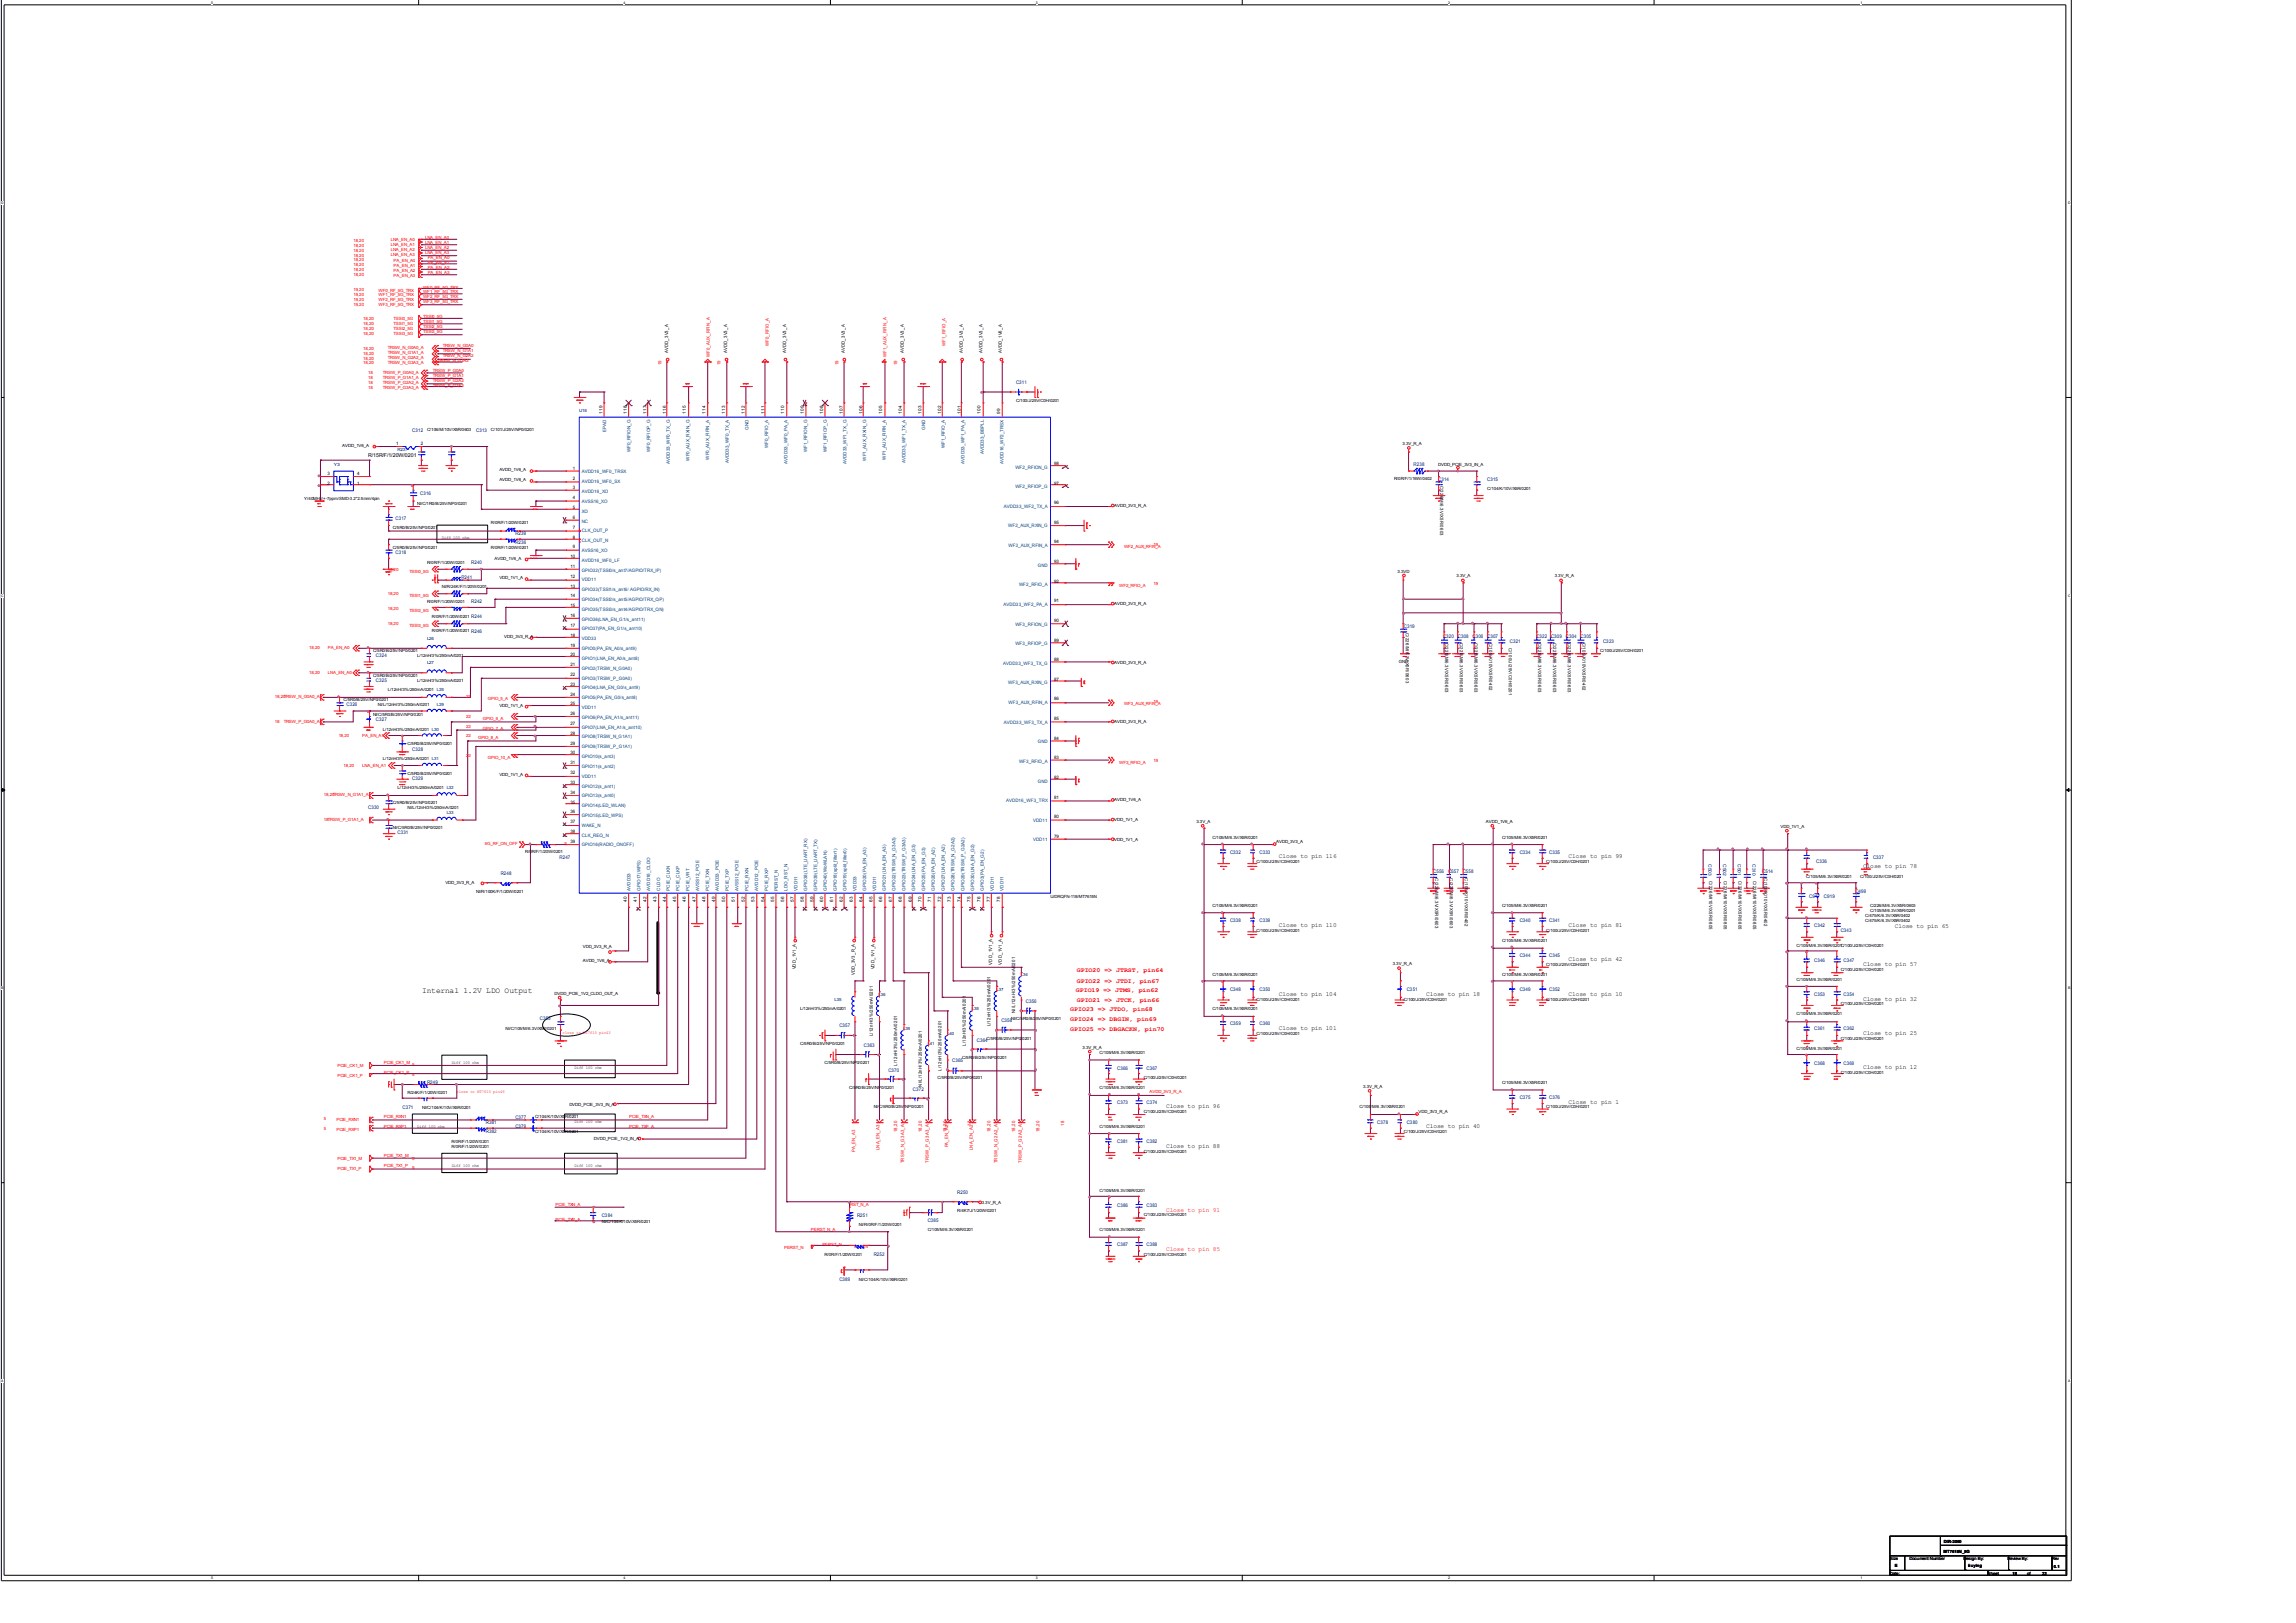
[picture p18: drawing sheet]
<svg xmlns="http://www.w3.org/2000/svg" width="297mm" height="210mm" viewBox="0 0 297 210" stroke-linecap="round" stroke-linejoin="round" font-family="sans-serif">
<defs><g id="words">
<text font-size="1" x="54.6" y="128.5">Internal 1.2V LDO Output</text>
<g font-size=".8">
<text x="165.4" y="111">Close to pin 116</text>
<text x="202.9" y="111">Close to pin 99</text>
<text x="241" y="112.3">Close to pin 78</text>
<text x="165.4" y="119.9">Close to pin 110</text>
<text x="202.9" y="119.9">Close to pin 81</text>
<text x="202.9" y="124.4">Close to pin 42</text>
<text x="241" y="125">Close to pin 57</text>
<text x="245.1" y="120.1">Close to pin 65</text>
<text x="165.4" y="128.8">Close to pin 104</text>
<text x="184.5" y="128.8">Close to pin 18</text>
<text x="202.9" y="128.8">Close to pin 10</text>
<text x="241" y="129.5">Close to pin 32</text>
<text x="165.4" y="133.3">Close to pin 101</text>
<text x="241" y="133.9">Close to pin 25</text>
<text x="150.8" y="143.4">Close to pin 96</text>
<text x="202.9" y="142.8">Close to pin 1</text>
<text x="241" y="138.3">Close to pin 12</text>
<text x="150.8" y="148.5">Close to pin 88</text>
<text x="184.5" y="146">Close to pin 40</text>
</g>
<g font-size=".8" fill="#f00">
<text x="139.3" y="125.8">GPIO20 =&gt; JTRST, pin64</text>
<text x="138.5" y="130.9">GPIO23 =&gt; JTDO, pin68</text>
<text x="139.2" y="128.4">GPIO19 =&gt; JTMS, pin62</text>
<text x="139.3" y="127.1">GPIO22 =&gt; JTDI, pin67</text>
<text x="139.3" y="129.7">GPIO21 =&gt; JTCK, pin66</text>
<text x="138.5" y="133.4">GPIO25 =&gt; DBGACKN, pin70</text>
<text x="138.5" y="132.1">GPIO24 =&gt; DBGIN, pin69</text>
<text x="150.8" y="156.8">Close to pin 91</text>
<text x="150.8" y="161.8">Close to pin 85</text>
</g>
<text font-size=".7" x="47.6" y="59.1">R/15R/F/1/20W/0201</text>
<g font-size=".6" fill="#f00">
<text x="45.7" y="32.6">18,20</text>
<text x="45.7" y="33.2">18,20</text>
<text x="45.7" y="33.8">18,20</text>
<text x="45.7" y="34.5">18,20</text>
<text x="45.7" y="31.3">18,20</text>
<text x="45.7" y="31.9">18,20</text>
<text x="45.7" y="35.1">18,20</text>
<text x="45.7" y="35.7">18,20</text>
<text x="50.5" y="32.5">LNA_EN_A2</text>
<text x="50.5" y="33.1">LNA_EN_A3</text>
<text x="50.5" y="31.2">LNA_EN_A0</text>
<text x="50.5" y="31.9">LNA_EN_A1</text>
<text x="50.9" y="33.9">PA_EN_A0</text>
<text x="50.9" y="34.5">PA_EN_A1</text>
<text x="50.9" y="35.2">PA_EN_A2</text>
<text x="50.9" y="35.8">PA_EN_A3</text>
<text x="55" y="32.3">LNA_EN_A2</text>
<text x="55" y="32.9">LNA_EN_A3</text>
<text x="55" y="31">LNA_EN_A0</text>
<text x="55" y="31.6">LNA_EN_A1</text>
<text x="55.3" y="33.5">PA_EN_A0</text>
<text x="55.3" y="34.2">PA_EN_A1</text>
<text x="55.3" y="34.8">PA_EN_A2</text>
<text x="55.3" y="35.4">PA_EN_A3</text>
<text x="45.7" y="38.3">19,20</text>
<text x="45.7" y="39.5">19,20</text>
<text x="45.7" y="38.9">19,20</text>
<text x="45.7" y="37.6">19,20</text>
<text x="47" y="41.4">18,20</text>
<text x="49" y="38.4">WF1_RF_5G_TRX</text>
<text x="49" y="39.6">WF3_RF_5G_TRX</text>
<text x="49" y="39">WF2_RF_5G_TRX</text>
<text x="49" y="37.7">WF0_RF_5G_TRX</text>
<text x="50.9" y="41.4">TSSI0_5G</text>
<text x="54.7" y="38">WF1_RF_5G_TRX</text>
<text x="54.7" y="39.2">WF3_RF_5G_TRX</text>
<text x="54.7" y="38.6">WF2_RF_5G_TRX</text>
<text x="54.7" y="37.3">WF0_RF_5G_TRX</text>
<text x="54.7" y="41.8">TSSI1_5G</text>
<text x="54.7" y="41.1">TSSI0_5G</text>
<text x="47" y="42.1">18,20</text>
<text x="47" y="42.7">18,20</text>
<text x="47" y="43.3">18,20</text>
<text x="47" y="45.3">18,20</text>
<text x="47" y="45.9">18,20</text>
<text x="47" y="46.5">18,20</text>
<text x="47" y="47.2">18,20</text>
<text x="50.2" y="45.2">TRSW_N_G0A0_A</text>
<text x="50.2" y="45.8">TRSW_N_G1A1_A</text>
<text x="50.2" y="46.5">TRSW_N_G2A2_A</text>
<text x="50.2" y="47.1">TRSW_N_G3A3_A</text>
<text x="50.9" y="42">TSSI1_5G</text>
<text x="50.9" y="42.7">TSSI2_5G</text>
<text x="50.9" y="43.3">TSSI3_5G</text>
<text x="54.7" y="42.4">TSSI2_5G</text>
<text x="54.7" y="43.1">TSSI3_5G</text>
<text x="56.6" y="46.9">TRSW_N_G3A3</text>
<text x="57.3" y="45">TRSW_N_G0A0</text>
<text x="57.3" y="45.6">TRSW_N_G1A1</text>
<text x="57.3" y="46.2">TRSW_N_G2A2</text>
<text x="85.6" y="47.2" transform="rotate(-90 85.6 47.2)">19</text>
<text x="91.8" y="46.2" transform="rotate(-90 91.8 46.2)">WF0_AUX_RFIN_A</text>
<text x="93.2" y="47.2" transform="rotate(-90 93.2 47.2)">19</text>
<text x="99.4" y="44.8" transform="rotate(-90 99.4 44.8)">WF0_RFIO_A</text>
<text x="108.4" y="47.2" transform="rotate(-90 108.4 47.2)">19</text>
<text x="114.7" y="46.2" transform="rotate(-90 114.7 46.2)">WF1_AUX_RFIN_A</text>
<text x="116.1" y="47.2" transform="rotate(-90 116.1 47.2)">19</text>
<text x="122.3" y="44.8" transform="rotate(-90 122.3 44.8)">WF1_RFIO_A</text>
<text x="47.6" y="48.4">18</text>
<text x="47.6" y="49.1">18</text>
<text x="47.6" y="49.7">18</text>
<text x="47.6" y="50.3">18</text>
<text x="49.5" y="48.4">TRSW_P_G0A0_A</text>
<text x="49.5" y="49">TRSW_P_G1A1_A</text>
<text x="49.5" y="49.7">TRSW_P_G2A2_A</text>
<text x="49.5" y="50.3">TRSW_P_G3A3_A</text>
<text x="56" y="48.1">TRSW_P_G0A0</text>
<text x="56" y="48.8">TRSW_P_G1A1</text>
<text x="56" y="49.4">TRSW_P_G2A2</text>
<text x="56" y="50">TRSW_P_G3A3</text>
<text x="145.4" y="70.9">WF2_AUX_RFIN_A</text>
<text x="149.2" y="70.7">19</text>
<text x="50.2" y="73.8">18,20</text>
<text x="50.2" y="77">18,20</text>
<text x="53" y="74.1">TSSI0_5G</text>
<text x="53" y="77.3">TSSI1_5G</text>
<text x="144.8" y="76">WF2_RFIO_A</text>
<text x="149.2" y="75.7">19</text>
<text x="40" y="84">18,20</text>
<text x="42.4" y="84">PA_EN_A0</text>
<text x="50.2" y="78.9">18,20</text>
<text x="50.2" y="80.8">18,20</text>
<text x="53" y="79.2">TSSI2_5G</text>
<text x="53" y="81.1">TSSI3_5G</text>
<text x="40" y="87.2">18,20</text>
<text x="42.4" y="87.2">LNA_EN_A0</text>
<text x="35.6" y="90.3">18,20</text>
<text x="35.6" y="93.5">18</text>
<text x="36.7" y="90.3">TRSW_N_G0A0_A</text>
<text x="36.7" y="93.5">TRSW_P_G0A0_A</text>
<text x="43.8" y="95.4">18,20</text>
<text x="46.9" y="95.4">PA_EN_A1</text>
<text x="60.3" y="90.3">22</text>
<text x="60.3" y="92.9">22</text>
<text x="60.3" y="94.1">22</text>
<text x="60.3" y="95.4">22</text>
<text x="61.8" y="95.7">GPIO_8_A</text>
<text x="62.5" y="93.1">GPIO_6_A</text>
<text x="62.5" y="94.4">GPIO_7_A</text>
<text x="63.1" y="90.6">GPIO_5_A</text>
<text x="145.4" y="91.2">WF3_AUX_RFIN_A</text>
<text x="149.2" y="91">19</text>
<text x="44.4" y="99.2">18,20</text>
<text x="46.9" y="99.2">LNA_EN_A1</text>
<text x="60.3" y="98">22</text>
<text x="63.1" y="98.2">GPIO_10_A</text>
<text x="144.8" y="98.8">WF3_RFIO_A</text>
<text x="149.2" y="98.6">19</text>
<text x="41.9" y="103">18,20</text>
<text x="41.9" y="106.2">18TRSW_P_G1A1_A</text>
<text x="43" y="103">TRSW_N_G1A1_A</text>
<text x="62.7" y="109.4">5G_RF_ON_OFF</text>
<text x="73" y="109.4">5</text>
<text x="49.7" y="137.7">PCIE_CK1_M</text>
<text x="53.3" y="138">5</text>
<text x="72.8" y="133.8">close to MT7615 pin43</text>
<text x="43.6" y="139.3">PCIE_CK1_P</text>
<text x="43.6" y="138">PCIE_CK1_M</text>
<text x="49.7" y="138.9">PCIE_CK1_P</text>
<text x="53.3" y="139.2">5</text>
<text x="59.1" y="141.5">close to MT7615 pin46</text>
<text x="148.7" y="141.5">AVDD_3V3_R_A</text>
<text x="41.9" y="144.9">5</text>
<text x="41.9" y="146.2">5</text>
<text x="43.5" y="145.1">PCIE_RXN1</text>
<text x="43.5" y="146.3">PCIE_RXP1</text>
<text x="49.7" y="149.7">PCIE_TX1_M</text>
<text x="49.7" y="144.7">PCIE_RXN1</text>
<text x="49.7" y="145.9">PCIE_RXP1</text>
<text x="81.4" y="145.9">PCIE_TXP_A</text>
<text x="81.4" y="144.7">PCIE_TXN_A</text>
<text x="110.6" y="149.1" transform="rotate(-90 110.6 149.1)">PA_EN_A3</text>
<text x="113.8" y="148.8" transform="rotate(-90 113.8 148.8)">LNA_EN_A3</text>
<text x="116.1" y="146.5" transform="rotate(-90 116.1 146.5)">18,20</text>
<text x="119.2" y="146.5" transform="rotate(-90 119.2 146.5)">18,20</text>
<text x="122.4" y="146.5" transform="rotate(-90 122.4 146.5)">18,20</text>
<text x="122.7" y="148.5" transform="rotate(-90 122.7 148.5)">PA_EN_A2</text>
<text x="125.6" y="145.7" transform="rotate(-90 125.6 145.7)">18</text>
<text x="125.8" y="148.8" transform="rotate(-90 125.8 148.8)">LNA_EN_A2</text>
<text x="128.1" y="146.5" transform="rotate(-90 128.1 146.5)">18,20</text>
<text x="131.3" y="146.5" transform="rotate(-90 131.3 146.5)">18,20</text>
<text x="134.5" y="146.5" transform="rotate(-90 134.5 146.5)">18,20</text>
<text x="137.7" y="145.7" transform="rotate(-90 137.7 145.7)">18</text>
<text x="43.6" y="150.1">PCIE_TX1_M</text>
<text x="43.6" y="151.4">PCIE_TX1_P</text>
<text x="49.7" y="151">PCIE_TX1_P</text>
<text x="53.3" y="150">5</text>
<text x="53.3" y="151.3">5</text>
<text x="117" y="150.5" transform="rotate(-90 117 150.5)">TRSW_N_G3A3_A</text>
<text x="120.1" y="150.5" transform="rotate(-90 120.1 150.5)">TRSW_P_G3A3_A</text>
<text x="129" y="150.5" transform="rotate(-90 129 150.5)">TRSW_N_G2A2_A</text>
<text x="132.2" y="150.5" transform="rotate(-90 132.2 150.5)">TRSW_P_G2A2_A</text>
<text x="71.9" y="156.1">PCIE_TXN_A</text>
<text x="71.9" y="158">PCIE_TXP_A</text>
<text x="101.4" y="161.5">PERST_N</text>
<text x="104.9" y="159.3">PERST_N_A</text>
<text x="106.4" y="161.2">PERST_N</text>
<text x="110" y="156.1">RST_N_A</text>
<text x="110.5" y="161.5">5,12,14</text>
</g>
<g font-size=".6">
<text x="86.4" y="45.7" transform="rotate(-90 86.4 45.7)">AVDD_3V3_A</text>
<text x="94.1" y="45.7" transform="rotate(-90 94.1 45.7)">AVDD_3V3_A</text>
<text x="101.7" y="45.7" transform="rotate(-90 101.7 45.7)">AVDD_3V3_A</text>
<text x="109.3" y="45.7" transform="rotate(-90 109.3 45.7)">AVDD_3V3_A</text>
<text x="116.9" y="45.7" transform="rotate(-90 116.9 45.7)">AVDD_3V3_A</text>
<text x="124.5" y="45.7" transform="rotate(-90 124.5 45.7)">AVDD_3V3_A</text>
<text x="127.1" y="45.7" transform="rotate(-90 127.1 45.7)">AVDD_3V3_A</text>
<text x="129.6" y="45.7" transform="rotate(-90 129.6 45.7)">AVDD_1V6_A</text>
<text x="77.9" y="53.5" transform="rotate(-90 77.9 53.5)">119</text>
<text x="81.1" y="53.5" transform="rotate(-90 81.1 53.5)">118</text>
<text x="83.6" y="53.5" transform="rotate(-90 83.6 53.5)">117</text>
<text x="86.2" y="53.5" transform="rotate(-90 86.2 53.5)">116</text>
<text x="88.7" y="53.5" transform="rotate(-90 88.7 53.5)">115</text>
<text x="91.3" y="53.5" transform="rotate(-90 91.3 53.5)">114</text>
<text x="93.8" y="53.5" transform="rotate(-90 93.8 53.5)">113</text>
<text x="96.3" y="53.5" transform="rotate(-90 96.3 53.5)">112</text>
<text x="98.9" y="53.5" transform="rotate(-90 98.9 53.5)">111</text>
<text x="101.4" y="53.5" transform="rotate(-90 101.4 53.5)">110</text>
<text x="104" y="53.5" transform="rotate(-90 104 53.5)">109</text>
<text x="106.5" y="53.5" transform="rotate(-90 106.5 53.5)">108</text>
<text x="109" y="53.5" transform="rotate(-90 109 53.5)">107</text>
<text x="111.6" y="53.5" transform="rotate(-90 111.6 53.5)">106</text>
<text x="114.1" y="53.5" transform="rotate(-90 114.1 53.5)">105</text>
<text x="116.7" y="53.5" transform="rotate(-90 116.7 53.5)">104</text>
<text x="119.2" y="53.5" transform="rotate(-90 119.2 53.5)">103</text>
<text x="121.7" y="53.5" transform="rotate(-90 121.7 53.5)">102</text>
<text x="124.3" y="53.5" transform="rotate(-90 124.3 53.5)">101</text>
<text x="126.8" y="53.5" transform="rotate(-90 126.8 53.5)">100</text>
<text x="129.4" y="53.5" transform="rotate(-90 129.4 53.5)">99</text>
<text x="131.4" y="52.1">C/100/J/25V/C0H/0201</text>
<text x="44.3" y="57.8">AVDD_1V6_A</text>
<text x="51.3" y="57.6">1</text>
<text x="54.4" y="57.6">2</text>
<text x="55.2" y="55.8">C/106/M/10V/X5R/0603</text>
<text x="63.5" y="55.8">C/101/J/25V/NP0/0201</text>
<text x="181.4" y="57.6">3.3V_R_A</text>
<text x="39.4" y="64.7">Y/40MHz/+-7ppm/SMD-3.2*2.5mm/4pin</text>
<text x="42.4" y="62.7">2</text>
<text x="42.4" y="61.4">3</text>
<text x="46.2" y="62.7">1</text>
<text x="46.2" y="61.4">4</text>
<text x="54" y="65.3">NI/C/1R0/B/25V/NP0/0201</text>
<text x="64.6" y="61">AVDD_1V6_A</text>
<text x="64.6" y="62.3">AVDD_1V6_A</text>
<text x="74.1" y="64.6">4</text>
<text x="74.1" y="65.9">5</text>
<text x="74.1" y="60.8">1</text>
<text x="74.1" y="63.3">3</text>
<text x="74.1" y="62.1">2</text>
<text x="136.3" y="60.2">98</text>
<text x="136.3" y="62.7">97</text>
<text x="136.3" y="65.2">96</text>
<text x="144.1" y="65.6">AVDD_3V3_R_A</text>
<text x="180.3" y="62.1">R/0R/F/1/16W/0402</text>
<text x="186" y="60.2">DVDD_PCIE_3V3_IN_A</text>
<text x="186.3" y="62.9" transform="rotate(90 186.3 62.9)">C/226/M/6.3V/X5R/0603</text>
<text x="192.4" y="63.4">C/104/K/10V/X5R/0201</text>
<text x="50.8" y="68.5">C/5R0/B/25V/NP0/0201</text>
<text x="50.8" y="71">C/5R0/B/25V/NP0/0201</text>
<text x="57.2" y="69.7">Diff 100 ohm</text>
<text x="63.5" y="67.9">R/0R/F/1/20W/0201</text>
<text x="63.5" y="71">R/0R/F/1/20W/0201</text>
<text x="74.1" y="67.1">6</text>
<text x="74.1" y="68.4">7</text>
<text x="74.1" y="69.7">8</text>
<text x="74.1" y="71">9</text>
<text x="136.3" y="67.8">95</text>
<text x="136.3" y="70.3">94</text>
<text x="55.2" y="72.9">R/0R/F/1/20W/0201</text>
<text x="57.1" y="76.1">NI/R/24K/F/1/20W/0201</text>
<text x="64" y="72.4">AVDD_1V6_A</text>
<text x="64.6" y="75">VDD_1V1_A</text>
<text x="73.8" y="72.2">10</text>
<text x="73.8" y="73.5">11</text>
<text x="73.8" y="74.8">12</text>
<text x="73.8" y="76">13</text>
<text x="73.8" y="77.3">14</text>
<text x="136.3" y="72.9">93</text>
<text x="136.3" y="75.4">92</text>
<text x="136.3" y="77.9">91</text>
<text x="180.8" y="74.1">3.3VD</text>
<text x="188.4" y="74.7">3.3V_A</text>
<text x="201.1" y="74.7">3.3V_R_A</text>
<text x="55.2" y="78">R/0R/F/1/20W/0201</text>
<text x="55.9" y="81.8">R/0R/F/1/20W/0201</text>
<text x="55.9" y="79.9">R/0R/F/1/20W/0201</text>
<text x="65.2" y="82.6">VDD_3V3_R_A</text>
<text x="73.8" y="83.7">19</text>
<text x="73.8" y="78.6">15</text>
<text x="73.8" y="81.1">17</text>
<text x="73.8" y="82.4">18</text>
<text x="73.8" y="79.8">16</text>
<text x="136.3" y="80.5">90</text>
<text x="136.3" y="83">89</text>
<text x="144.1" y="78.3">AVDD_3V3_R_A</text>
<text x="181.8" y="81.9" transform="rotate(90 181.8 81.9)">C/226/M/6.3V/X5R/0603</text>
<text x="186.9" y="83.2" transform="rotate(90 186.9 83.2)">C/226/M/6.3V/X5R/0603</text>
<text x="188.8" y="83.2" transform="rotate(90 188.8 83.2)">C/226/M/6.3V/X5R/0603</text>
<text x="190.7" y="83.2" transform="rotate(90 190.7 83.2)">C/226/M/6.3V/X5R/0603</text>
<text x="192.6" y="83.2" transform="rotate(90 192.6 83.2)">C/105/K/10V/X5R/0402</text>
<text x="195.2" y="83.8" transform="rotate(90 195.2 83.8)">C/100/J/25V/C0H/0201</text>
<text x="199" y="83.2" transform="rotate(90 199 83.2)">C/226/M/6.3V/X5R/0603</text>
<text x="200.9" y="83.2" transform="rotate(90 200.9 83.2)">C/226/M/6.3V/X5R/0603</text>
<text x="202.8" y="83.2" transform="rotate(90 202.8 83.2)">C/226/M/6.3V/X5R/0603</text>
<text x="204.7" y="83.2" transform="rotate(90 204.7 83.2)">C/105/K/10V/X5R/0402</text>
<text x="48.3" y="87.5">C/5R0/B/25V/NP0/0201</text>
<text x="48.3" y="84.4">C/5R0/B/25V/NP0/0201</text>
<text x="50.2" y="89.5">L/12nH/3%/250mA/0201 L28</text>
<text x="54" y="88.2">L/12nH/3%/250mA/0201</text>
<text x="54" y="85">L/12nH/3%/250mA/0201</text>
<text x="73.8" y="88.7">23</text>
<text x="73.8" y="87.5">22</text>
<text x="73.8" y="84.9">20</text>
<text x="73.8" y="86.2">21</text>
<text x="136.3" y="85.6">88</text>
<text x="136.3" y="88.1">87</text>
<text x="144.1" y="85.9">AVDD_3V3_R_A</text>
<text x="181" y="85.8">GND</text>
<text x="207" y="84.4">C/100/J/25V/C0H/0201</text>
<text x="44.4" y="90.7">C/5R0/B/25V/NP0/0201</text>
<text x="48.3" y="92.6">NI/C/5R0/B/25V/NP0/0201</text>
<text x="48.9" y="91.4">NI/L/12nH/3%/250mA/0201</text>
<text x="49.5" y="94.5">L/12nH/3%/250mA/0201 L30</text>
<text x="64.6" y="91.5">VDD_1V1_A</text>
<text x="73.8" y="92.5">26</text>
<text x="73.8" y="93.8">27</text>
<text x="73.8" y="90">24</text>
<text x="73.8" y="91.3">25</text>
<text x="73.8" y="95.1">28</text>
<text x="136.3" y="90.6">86</text>
<text x="136.3" y="93.2">85</text>
<text x="136.3" y="95.7">84</text>
<text x="144.1" y="93.5">AVDD_3V3_R_A</text>
<text x="49.5" y="98.3">L/12nH/3%/250mA/0201 L31</text>
<text x="52.7" y="100.2">C/5R0/B/25V/NP0/0201</text>
<text x="52.7" y="96.4">C/5R0/B/25V/NP0/0201</text>
<text x="64.6" y="100.4">VDD_1V1_A</text>
<text x="73.8" y="96.4">29</text>
<text x="73.8" y="97.6">30</text>
<text x="73.8" y="98.9">31</text>
<text x="73.8" y="100.2">32</text>
<text x="73.8" y="101.4">33</text>
<text x="136.3" y="98.3">83</text>
<text x="136.3" y="100.8">82</text>
<text x="50.8" y="107.2">NI/C/5R0/B/25V/NP0/0201</text>
<text x="50.8" y="104.1">C/5R0/B/25V/NP0/0201</text>
<text x="51.4" y="102.2">L/12nH/3%/250mA/0201 L32</text>
<text x="52.7" y="104.7">NI/L/12nH/3%/250mA/0201</text>
<text x="73.8" y="104">35</text>
<text x="73.8" y="102.7">34</text>
<text x="73.8" y="107.8">38</text>
<text x="73.8" y="106.5">37</text>
<text x="73.8" y="105.2">36</text>
<text x="136.3" y="103.3">81</text>
<text x="136.3" y="105.9">80</text>
<text x="144.1" y="103.7">AVDD_1V6_A</text>
<text x="144.1" y="106.2">VDD_1V1_A</text>
<text x="154.8" y="106.5">3.3V_A</text>
<text x="192.2" y="106.5">AVDD_1V6_A</text>
<text x="230.3" y="107.1">VDD_1V1_A</text>
<text x="67.9" y="110.4">R/0R/F/1/20W/0201</text>
<text x="73.8" y="109.1">39</text>
<text x="136.3" y="108.4">79</text>
<text x="144.1" y="108.8">VDD_1V1_A</text>
<text x="156.8" y="108.5">C/105/M/6.3V/X5R/0201</text>
<text x="162.5" y="111.7">C/100/J/25V/C0H/0201</text>
<text x="165.1" y="109.1">AVDD_3V3_A</text>
<text x="185.7" y="113.7" transform="rotate(90 185.7 113.7)">C/226/M/6.3V/X5R/0603</text>
<text x="187.6" y="113.7" transform="rotate(90 187.6 113.7)">C/226/M/6.3V/X5R/0603</text>
<text x="189.5" y="113.7" transform="rotate(90 189.5 113.7)">C/105/K/10V/X5R/0402</text>
<text x="194.3" y="108.5">C/105/M/6.3V/X5R/0201</text>
<text x="200" y="111.7">C/100/J/25V/C0H/0201</text>
<text x="228.2" y="113.7" transform="rotate(90 228.2 113.7)">C/105/K/10V/X5R/0402</text>
<text x="233.7" y="113.6">C/105/M/6.3V/X5R/0201</text>
<text x="240.6" y="113.6">C/100/J/25V/C0H/0201</text>
<text x="57.6" y="114.3">VDD_3V3_R_A</text>
<text x="61.6" y="115.5">NI/R/100K/F/1/20W/0201</text>
<text x="81.1" y="116.7" transform="rotate(-90 81.1 116.7)">40</text>
<text x="82.4" y="116.7" transform="rotate(-90 82.4 116.7)">41</text>
<text x="83.6" y="116.7" transform="rotate(-90 83.6 116.7)">42</text>
<text x="84.9" y="116.7" transform="rotate(-90 84.9 116.7)">43</text>
<text x="86.2" y="116.7" transform="rotate(-90 86.2 116.7)">44</text>
<text x="87.5" y="116.7" transform="rotate(-90 87.5 116.7)">45</text>
<text x="88.7" y="116.7" transform="rotate(-90 88.7 116.7)">46</text>
<text x="90" y="116.7" transform="rotate(-90 90 116.7)">47</text>
<text x="91.3" y="116.7" transform="rotate(-90 91.3 116.7)">48</text>
<text x="92.5" y="116.7" transform="rotate(-90 92.5 116.7)">49</text>
<text x="93.8" y="116.7" transform="rotate(-90 93.8 116.7)">50</text>
<text x="95.1" y="116.7" transform="rotate(-90 95.1 116.7)">51</text>
<text x="96.3" y="116.7" transform="rotate(-90 96.3 116.7)">52</text>
<text x="97.6" y="116.7" transform="rotate(-90 97.6 116.7)">53</text>
<text x="98.9" y="116.7" transform="rotate(-90 98.9 116.7)">54</text>
<text x="100.2" y="116.7" transform="rotate(-90 100.2 116.7)">55</text>
<text x="101.4" y="116.7" transform="rotate(-90 101.4 116.7)">56</text>
<text x="102.7" y="116.7" transform="rotate(-90 102.7 116.7)">57</text>
<text x="104" y="116.7" transform="rotate(-90 104 116.7)">58</text>
<text x="105.2" y="116.7" transform="rotate(-90 105.2 116.7)">59</text>
<text x="106.5" y="116.7" transform="rotate(-90 106.5 116.7)">60</text>
<text x="107.8" y="116.7" transform="rotate(-90 107.8 116.7)">61</text>
<text x="109" y="116.7" transform="rotate(-90 109 116.7)">62</text>
<text x="110.3" y="116.7" transform="rotate(-90 110.3 116.7)">63</text>
<text x="111.6" y="116.7" transform="rotate(-90 111.6 116.7)">64</text>
<text x="112.9" y="116.7" transform="rotate(-90 112.9 116.7)">65</text>
<text x="114.1" y="116.7" transform="rotate(-90 114.1 116.7)">66</text>
<text x="115.4" y="116.7" transform="rotate(-90 115.4 116.7)">67</text>
<text x="116.7" y="116.7" transform="rotate(-90 116.7 116.7)">68</text>
<text x="117.9" y="116.7" transform="rotate(-90 117.9 116.7)">69</text>
<text x="119.2" y="116.7" transform="rotate(-90 119.2 116.7)">70</text>
<text x="120.5" y="116.7" transform="rotate(-90 120.5 116.7)">71</text>
<text x="121.7" y="116.7" transform="rotate(-90 121.7 116.7)">72</text>
<text x="123" y="116.7" transform="rotate(-90 123 116.7)">73</text>
<text x="124.3" y="116.7" transform="rotate(-90 124.3 116.7)">74</text>
<text x="125.5" y="116.7" transform="rotate(-90 125.5 116.7)">75</text>
<text x="126.8" y="116.7" transform="rotate(-90 126.8 116.7)">76</text>
<text x="128.1" y="116.7" transform="rotate(-90 128.1 116.7)">77</text>
<text x="129.4" y="116.7" transform="rotate(-90 129.4 116.7)">78</text>
<text x="135.9" y="116.2">U/DRQFN-118/MT7615N</text>
<text x="156.8" y="117.4">C/105/M/6.3V/X5R/0201</text>
<text x="194.3" y="117.4">C/105/M/6.3V/X5R/0201</text>
<text x="221.1" y="114" transform="rotate(90 221.1 114)">C/226/M/10V/X5R/0805</text>
<text x="223" y="114" transform="rotate(90 223 114)">C/226/M/10V/X5R/0805</text>
<text x="224.9" y="114" transform="rotate(90 224.9 114)">C/226/M/10V/X5R/0805</text>
<text x="226.8" y="114" transform="rotate(90 226.8 114)">C/226/M/10V/X5R/0805</text>
<text x="241.3" y="118.7">C/475/K/6.3V/X5R/0402</text>
<text x="241.3" y="119.3">C/475/K/6.3V/X5R/0402</text>
<text x="241.9" y="117.4">C/226/M/6.3V/X5R/0603</text>
<text x="241.9" y="118">C/105/M/6.3V/X5R/0201</text>
<text x="75.4" y="122.6">VDD_3V3_R_A</text>
<text x="75.4" y="124.5">AVDD_1V6_A</text>
<text x="102.9" y="125.4" transform="rotate(-90 102.9 125.4)">VDD_1V1_A</text>
<text x="113.1" y="125.4" transform="rotate(-90 113.1 125.4)">VDD_1V1_A</text>
<text x="128.3" y="124.8" transform="rotate(-90 128.3 124.8)">VDD_1V1_A</text>
<text x="129.6" y="124.8" transform="rotate(-90 129.6 124.8)">VDD_1V1_A</text>
<text x="162.5" y="120.6">C/100/J/25V/C0H/0201</text>
<text x="180.2" y="124.9">3.3V_R_A</text>
<text x="194.3" y="121.8">C/105/M/6.3V/X5R/0201</text>
<text x="200" y="120.6">C/100/J/25V/C0H/0201</text>
<text x="200" y="125">C/100/J/25V/C0H/0201</text>
<text x="232.4" y="122.5">C/105/M/6.3V/X5R/0201C/100/J/25V/C0H/0201</text>
<text x="238.1" y="125.6">C/100/J/25V/C0H/0201</text>
<text x="71.7" y="128.7">DVDD_PCIE_1V2_CLDO_OUT_A</text>
<text x="103.5" y="130.7">L/12nH/3%/250mA/0201</text>
<text x="110.6" y="126.2" transform="rotate(-90 110.6 126.2)">VDD_3V3_R_A</text>
<text x="130.8" y="132">NI/C/5R0/B/25V/NP0/0201</text>
<text x="131.3" y="131.1" transform="rotate(-90 131.3 131.1)">NI/L/12nH/3%/250mA/0201</text>
<text x="156.8" y="126.3">C/105/M/6.3V/X5R/0201</text>
<text x="156.8" y="130.7">C/105/M/6.3V/X5R/0201</text>
<text x="162.5" y="129.5">C/100/J/25V/C0H/0201</text>
<text x="181.6" y="129.5">C/100/J/25V/C0H/0201</text>
<text x="194.3" y="126.3">C/105/M/6.3V/X5R/0201</text>
<text x="200" y="129.5">C/100/J/25V/C0H/0201</text>
<text x="232.4" y="126.9">C/105/M/6.3V/X5R/0201</text>
<text x="232.4" y="131.4">C/105/M/6.3V/X5R/0201</text>
<text x="238.1" y="130.1">C/100/J/25V/C0H/0201</text>
<text x="58.4" y="137.7">Diff 100 ohm</text>
<text x="65.4" y="133.3">NI/C/105/M/6.3V/X5R/0201</text>
<text x="103.5" y="135.2">C/5R0/B/25V/NP0/0201</text>
<text x="106.7" y="137.7">C/5R0/B/25V/NP0/0201</text>
<text x="112.9" y="134.1" transform="rotate(-90 112.9 134.1)">L/12nH/3%/250mA/0201</text>
<text x="116.1" y="137.9" transform="rotate(-90 116.1 137.9)">L/12nH/3%/250mA/0201</text>
<text x="124.4" y="137.1">C/5R0/B/25V/NP0/0201</text>
<text x="125" y="135.3" transform="rotate(-90 125 135.3)">L/12nH/3%/250mA/0201</text>
<text x="127.6" y="134.5">C/5R0/B/25V/NP0/0201</text>
<text x="128.1" y="132.8" transform="rotate(-90 128.1 132.8)">L/12nH/3%/250mA/0201</text>
<text x="140" y="135.7">3.3V_R_A</text>
<text x="142.2" y="136.4">C/105/M/6.3V/X5R/0201</text>
<text x="162.5" y="133.9">C/100/J/25V/C0H/0201</text>
<text x="232.4" y="135.8">C/105/M/6.3V/X5R/0201</text>
<text x="238.1" y="134.5">C/100/J/25V/C0H/0201</text>
<text x="52.7" y="141.5">R/24K/F/1/20W/0201</text>
<text x="54.6" y="143.5">NI/C/104/K/10V/X5R/0201</text>
<text x="73.7" y="143">DVDD_PCIE_3V3_IN_A</text>
<text x="74.3" y="138.3">Diff 100 ohm</text>
<text x="109.8" y="140.9">C/5R0/B/25V/NP0/0201</text>
<text x="113" y="143.4">NI/C/5R0/B/25V/NP0/0201</text>
<text x="119.2" y="140.6" transform="rotate(-90 119.2 140.6)">NI/L/12nH/3%/250mA/0201</text>
<text x="121.3" y="139.6">C/5R0/B/25V/NP0/0201</text>
<text x="121.8" y="138.5" transform="rotate(-90 121.8 138.5)">L/12nH/3%/250mA/0201</text>
<text x="142.2" y="140.9">C/105/M/6.3V/X5R/0201</text>
<text x="147.9" y="139.6">C/100/J/25V/C0H/0201</text>
<text x="175.9" y="143.4">C/105/M/6.3V/X5R/0201</text>
<text x="176.3" y="140.8">3.3V_R_A</text>
<text x="194.3" y="140.3">C/105/M/6.3V/X5R/0201</text>
<text x="200" y="143.4">C/100/J/25V/C0H/0201</text>
<text x="238.1" y="139">C/100/J/25V/C0H/0201</text>
<text x="54" y="145.9">Diff 100 ohm</text>
<text x="58.4" y="148.5">R/0R/F/1/20W/0201</text>
<text x="58.4" y="147.9">R/0R/F/1/20W/0201</text>
<text x="69.2" y="144.7">C/104/K/10V/X5R/0201</text>
<text x="69.2" y="146.6">C/104/K/10V/X5R/0201</text>
<text x="74.3" y="145.3">Diff 100 ohm</text>
<text x="76.8" y="147.5">DVDD_PCIE_1V2_IN_A</text>
<text x="142.2" y="146">C/105/M/6.3V/X5R/0201</text>
<text x="147.9" y="149.1">C/100/J/25V/C0H/0201</text>
<text x="147.9" y="144.1">C/100/J/25V/C0H/0201</text>
<text x="181.6" y="146.6">C/100/J/25V/C0H/0201</text>
<text x="183.5" y="144.1">VDD_3V3_R_A</text>
<text x="58.4" y="151">Diff 100 ohm</text>
<text x="74.3" y="151">Diff 100 ohm</text>
<text x="127" y="155.7">3.3V_R_A</text>
<text x="142.2" y="154.2">C/105/M/6.3V/X5R/0201</text>
<text x="77.8" y="158.2">NI/C/104/K/10V/X5R/0201</text>
<text x="111.1" y="158.7">NI/R/0R/F/1/20W/0201</text>
<text x="120" y="159.3">C/105/M/6.3V/X5R/0201</text>
<text x="123.8" y="156.8">R/4K7/J/1/20W/0201</text>
<text x="142.2" y="159.3">C/105/M/6.3V/X5R/0201</text>
<text x="147.9" y="157.4">C/100/J/25V/C0H/0201</text>
<text x="106.7" y="162.5">R/0R/F/1/20W/0201</text>
<text x="111.1" y="165.7">NI/C/104/K/10V/X5R/0201</text>
<text x="147.9" y="162.5">C/100/J/25V/C0H/0201</text>
<text x="244.5" y="201.8">Size</text>
<text x="244.5" y="203.8">Date:</text>
<text x="245.1" y="202.7">E</text>
<text x="247" y="201.8">Document Number</text>
<text x="251.4" y="200.9">MT7615N_5G</text>
<text x="251.5" y="199.6">DIR-3060</text>
<text x="254" y="201.8">Design By:</text>
<text x="254.6" y="202.7">liuying</text>
<text x="257.2" y="203.8">Sheet</text>
<text x="259.7" y="201.8">Review By:</text>
<text x="260.3" y="203.8">18</text>
<text x="262.2" y="203.8">of</text>
<text x="264.2" y="203.8">23</text>
<text x="265.4" y="201.8">Rev</text>
<text x="265.7" y="202.8">0.1</text>
</g>
<g font-size=".6" fill="#000080">
<text x="74.9" y="53.3">U18</text>
<text x="131.4" y="49.7">C311</text>
<text x="51.4" y="58.3">R237</text>
<text x="53.3" y="55.8">C312</text>
<text x="61.6" y="55.8">C313</text>
<text x="43.2" y="60.2">Y3</text>
<text x="54.4" y="64.1">C316</text>
<text x="182.9" y="60.3">R238</text>
<text x="186" y="62.2">C314</text>
<text x="192.4" y="62.2">C315</text>
<text x="51.2" y="67.3">C317</text>
<text x="51.2" y="71.7">C318</text>
<text x="66.7" y="69.2">R239</text>
<text x="66.7" y="70.4">R236</text>
<text x="59.7" y="74.9">R241</text>
<text x="61" y="73">R240</text>
<text x="55.2" y="82.8">L26</text>
<text x="61" y="78.1">R242</text>
<text x="61" y="81.9">R246</text>
<text x="61" y="80">R244</text>
<text x="181.6" y="81.2">C319</text>
<text x="186.7" y="82.5">C320</text>
<text x="188.6" y="82.5">C308</text>
<text x="190.5" y="82.5">C306</text>
<text x="192.4" y="82.5">C307</text>
<text x="195.3" y="83.1">C321</text>
<text x="198.7" y="82.5">C322</text>
<text x="200.6" y="82.5">C309</text>
<text x="202.5" y="82.5">C304</text>
<text x="204.5" y="82.5">C305</text>
<text x="207.4" y="83.1">C323</text>
<text x="48.6" y="88.2">C325</text>
<text x="48.6" y="85">C324</text>
<text x="55.2" y="86">L27</text>
<text x="44.8" y="91.4">C326</text>
<text x="48.6" y="93.3">C327</text>
<text x="56.5" y="91.4">L29</text>
<text x="53.3" y="100.9">C329</text>
<text x="53.3" y="97.1">C328</text>
<text x="47.6" y="104.7">C330</text>
<text x="51.4" y="107.9">C331</text>
<text x="57.8" y="105.3">L33</text>
<text x="64.8" y="113.2">R248</text>
<text x="72.4" y="111.1">R247</text>
<text x="159.1" y="110.4">C332</text>
<text x="162.9" y="110.4">C333</text>
<text x="185.4" y="113">C556</text>
<text x="187.3" y="113">C557</text>
<text x="189.2" y="113">C558</text>
<text x="196.6" y="110.4">C334</text>
<text x="200.4" y="110.4">C335</text>
<text x="221" y="111.8" transform="rotate(90 221 111.8)">C503</text>
<text x="222.9" y="111.8" transform="rotate(90 222.9 111.8)">C502</text>
<text x="224.8" y="111.8" transform="rotate(90 224.8 111.8)">C501</text>
<text x="226.7" y="111.8" transform="rotate(90 226.7 111.8)">C310</text>
<text x="227.9" y="113">C514</text>
<text x="234.9" y="111.7">C336</text>
<text x="242.3" y="111.1">C337</text>
<text x="159.1" y="119.3">C338</text>
<text x="162.9" y="119.3">C339</text>
<text x="196.6" y="119.3">C340</text>
<text x="200.4" y="119.3">C341</text>
<text x="234" y="116.2">C917</text>
<text x="234.7" y="120">C342</text>
<text x="235.9" y="116.2">C919</text>
<text x="240" y="115.5">C499</text>
<text x="196.6" y="123.8">C344</text>
<text x="200.4" y="123.8">C345</text>
<text x="234.7" y="124.4">C346</text>
<text x="238.1" y="120.6">C343</text>
<text x="238.5" y="124.4">C347</text>
<text x="107.9" y="129.5">L35</text>
<text x="113.7" y="128.8">L36</text>
<text x="125.7" y="130.7">L38</text>
<text x="128.9" y="128.2">L37</text>
<text x="132.1" y="126.3">L34</text>
<text x="132.7" y="129.8">C356</text>
<text x="159.1" y="128.2">C348</text>
<text x="162.9" y="128.2">C350</text>
<text x="182" y="128.2">C351</text>
<text x="196.6" y="128.2">C349</text>
<text x="200.4" y="128.2">C352</text>
<text x="234.7" y="128.9">C353</text>
<text x="238.5" y="128.9">C354</text>
<text x="69.8" y="132">C355</text>
<text x="108.6" y="132.9">C357</text>
<text x="111.7" y="135.5">C363</text>
<text x="116.8" y="133.3">L39</text>
<text x="120" y="135.2">L41</text>
<text x="122.5" y="133.9">L40</text>
<text x="123.2" y="137.4">C365</text>
<text x="126.4" y="134.8">C364</text>
<text x="129.5" y="132.3">C358</text>
<text x="159.1" y="132.7">C359</text>
<text x="162.9" y="132.7">C360</text>
<text x="234.7" y="133.3">C361</text>
<text x="234.7" y="137.8">C368</text>
<text x="238.5" y="137.8">C369</text>
<text x="238.5" y="133.3">C362</text>
<text x="52.1" y="143.5">C371</text>
<text x="55.2" y="140.3">R249</text>
<text x="114.9" y="138.6">C370</text>
<text x="118.1" y="141.2">C372</text>
<text x="144.5" y="142.8">C373</text>
<text x="144.5" y="138.4">C366</text>
<text x="148.3" y="142.8">C374</text>
<text x="148.3" y="138.4">C367</text>
<text x="196.6" y="142.2">C375</text>
<text x="200.4" y="142.2">C376</text>
<text x="62.9" y="146.6">R382</text>
<text x="62.9" y="145.4">R381</text>
<text x="66.7" y="144.7">C377</text>
<text x="66.7" y="146">C379</text>
<text x="144.5" y="147.9">C381</text>
<text x="148.3" y="147.9">C382</text>
<text x="178.2" y="145.4">C378</text>
<text x="182" y="145.4">C380</text>
<text x="123.8" y="154.5">R250</text>
<text x="77.8" y="157.4">C384</text>
<text x="110.9" y="157.4">R251</text>
<text x="120" y="158.1">C385</text>
<text x="144.5" y="161.2">C387</text>
<text x="144.5" y="156.2">C386</text>
<text x="148.3" y="161.2">C388</text>
<text x="148.3" y="156.2">C383</text>
<text x="108.6" y="165.7">C389</text>
<text x="113" y="162.5">R252</text>
</g>
<g font-size=".6" fill="#004080">
<text x="78.4" y="55.9" transform="rotate(-90 78.4 55.9)">EPAD</text>
<text x="81.6" y="58.5" transform="rotate(-90 81.6 58.5)">WF0_RFION_G</text>
<text x="84.1" y="58.5" transform="rotate(-90 84.1 58.5)">WF0_RFIOP_G</text>
<text x="89.2" y="59.6" transform="rotate(-90 89.2 59.6)">WF0_AUX_RXIN_G</text>
<text x="91.7" y="59.5" transform="rotate(-90 91.7 59.5)">WF0_AUX_RFIN_A</text>
<text x="94.3" y="59.9" transform="rotate(-90 94.3 59.9)">AVDD33_WF0_TX_A</text>
<text x="96.8" y="55.6" transform="rotate(-90 96.8 55.6)">GND</text>
<text x="99.3" y="58" transform="rotate(-90 99.3 58)">WF0_RFIO_A</text>
<text x="101.9" y="60" transform="rotate(-90 101.9 60)">AVDD33_WF0_PA_A</text>
<text x="104.4" y="58.5" transform="rotate(-90 104.4 58.5)">WF1_RFION_G</text>
<text x="107" y="58.5" transform="rotate(-90 107 58.5)">WF1_RFIOP_G</text>
<text x="112" y="59.6" transform="rotate(-90 112 59.6)">WF1_AUX_RXIN_G</text>
<text x="114.6" y="59.5" transform="rotate(-90 114.6 59.5)">WF1_AUX_RFIN_A</text>
<text x="117.1" y="59.9" transform="rotate(-90 117.1 59.9)">AVDD33_WF1_TX_A</text>
<text x="119.7" y="55.6" transform="rotate(-90 119.7 55.6)">GND</text>
<text x="122.2" y="58" transform="rotate(-90 122.2 58)">WF1_RFIO_A</text>
<text x="124.7" y="60" transform="rotate(-90 124.7 60)">AVDD33_WF1_PA_A</text>
<text x="127.3" y="58.8" transform="rotate(-90 127.3 58.8)">AVDD33_BBPLL</text>
<text x="75.3" y="65.1">AVSS16_XO</text>
<text x="75.3" y="61.3">AVDD16_WF0_TRSX</text>
<text x="75.3" y="63.8">AVDD16_XO</text>
<text x="75.3" y="62.5">AVDD16_WF0_SX</text>
<text x="86.6" y="60" transform="rotate(-90 86.6 60)">AVDD33_WF0_TX_G</text>
<text x="109.5" y="60" transform="rotate(-90 109.5 60)">AVDD33_WF1_TX_G</text>
<text x="129.8" y="60" transform="rotate(-90 129.8 60)">AVDD16_WF2_TRSX</text>
<text x="129.9" y="65.7">AVDD33_WF2_TX_A</text>
<text x="131.3" y="60.6">WF2_RFION_G</text>
<text x="131.3" y="63.2">WF2_RFIOP_G</text>
<text x="75.3" y="67.6">NC</text>
<text x="75.3" y="68.9">CLK_OUT_P</text>
<text x="75.3" y="70.1">CLK_OUT_N</text>
<text x="75.3" y="71.4">AVSS16_XO</text>
<text x="75.3" y="66.3">XO</text>
<text x="130.4" y="68.2">WF2_AUX_RXIN_G</text>
<text x="130.5" y="70.8">WF2_AUX_RFIN_A</text>
<text x="75.3" y="72.7">AVDD16_WF0_LF</text>
<text x="75.3" y="74">GPIO32(TSSI0/s_ant7/AGPIO/TRX_IP)</text>
<text x="75.3" y="75.2">VDD11</text>
<text x="75.3" y="76.5">GPIO33(TSSI1/s_ant6/ AGPIO/RX_IN)</text>
<text x="75.3" y="77.8">GPIO34(TSSI2/s_ant5/AGPIO/TRX_QP)</text>
<text x="131.8" y="75.9">WF2_RFIO_A</text>
<text x="134.3" y="73.3">GND</text>
<text x="75.3" y="79">GPIO35(TSSI3/s_ant4/AGPIO/TRX_QN)</text>
<text x="75.3" y="81.6">GPIO37(PA_EN_G1/s_ant10)</text>
<text x="75.3" y="82.8">VDD33</text>
<text x="75.3" y="80.3">GPIO36(LNA_EN_G1/s_ant11)</text>
<text x="129.8" y="78.4">AVDD33_WF2_PA_A</text>
<text x="131.3" y="80.9">WF3_RFION_G</text>
<text x="131.3" y="83.5">WF3_RFIOP_G</text>
<text x="75.3" y="89.2">GPIO4(LNA_EN_G0/s_ant9)</text>
<text x="75.3" y="87.9">GPIO3(TRSW_P_G0A0)</text>
<text x="75.3" y="84.1">GPIO0(PA_EN_A0/s_ant9)</text>
<text x="75.3" y="85.4">GPIO1(LNA_EN_A0/s_ant8)</text>
<text x="75.3" y="86.7">GPIO2(TRSW_N_G0A0)</text>
<text x="129.8" y="86">AVDD33_WF3_TX_G</text>
<text x="130.4" y="88.6">WF3_AUX_RXIN_G</text>
<text x="75.3" y="93">GPIO6(PA_EN_A1/s_ant11)</text>
<text x="75.3" y="94.3">GPIO7(LNA_EN_A1/s_ant10)</text>
<text x="75.3" y="90.5">GPIO5(PA_EN_G0/s_ant8)</text>
<text x="75.3" y="91.7">VDD11</text>
<text x="75.3" y="95.5">GPIO8(TRSW_N_G1A1)</text>
<text x="129.9" y="93.6">AVDD33_WF3_TX_A</text>
<text x="130.5" y="91.1">WF3_AUX_RFIN_A</text>
<text x="75.3" y="96.8">GPIO9(TRSW_P_G1A1)</text>
<text x="75.3" y="98.1">GPIO10(s_ant3)</text>
<text x="75.3" y="99.4">GPIO11(s_ant2)</text>
<text x="75.3" y="100.6">VDD11</text>
<text x="75.3" y="101.9">GPIO12(s_ant1)</text>
<text x="131.8" y="98.7">WF3_RFIO_A</text>
<text x="134.3" y="96.2">GND</text>
<text x="134.3" y="101.3">GND</text>
<text x="75.3" y="104.4">GPIO14(LED_WLAN)</text>
<text x="75.3" y="103.2">GPIO13(s_ant0)</text>
<text x="75.3" y="107">WAKE_N</text>
<text x="75.3" y="105.7">GPIO15(LED_WPS)</text>
<text x="130.2" y="103.8">AVDD16_WF3_TRX</text>
<text x="133.6" y="106.3">VDD11</text>
<text x="75.3" y="109.5">GPIO16(RADIO_ONOFF)</text>
<text x="75.3" y="108.2">CLK_REQ_N</text>
<text x="133.6" y="108.9">VDD11</text>
<text x="81.6" y="115.2" transform="rotate(-90 81.6 115.2)">AVDD33</text>
<text x="82.8" y="115.2" transform="rotate(-90 82.8 115.2)">GPIO17(WPS)</text>
<text x="84.1" y="115.2" transform="rotate(-90 84.1 115.2)">AVDD16_CLDO</text>
<text x="85.4" y="115.2" transform="rotate(-90 85.4 115.2)">CLDO</text>
<text x="86.6" y="115.2" transform="rotate(-90 86.6 115.2)">PCIE_CLKN</text>
<text x="87.9" y="115.2" transform="rotate(-90 87.9 115.2)">PCIE_CLKP</text>
<text x="89.2" y="115.2" transform="rotate(-90 89.2 115.2)">PCIE_VRT</text>
<text x="90.5" y="115.2" transform="rotate(-90 90.5 115.2)">AVSS12_PCIE</text>
<text x="91.7" y="115.2" transform="rotate(-90 91.7 115.2)">PCIE_TXN</text>
<text x="93" y="115.2" transform="rotate(-90 93 115.2)">AVDD33_PCIE</text>
<text x="94.3" y="115.2" transform="rotate(-90 94.3 115.2)">PCIE_TXP</text>
<text x="95.5" y="115.2" transform="rotate(-90 95.5 115.2)">AVSS12_PCIE</text>
<text x="96.8" y="115.2" transform="rotate(-90 96.8 115.2)">PCIE_RXN</text>
<text x="98.1" y="115.2" transform="rotate(-90 98.1 115.2)">AVDD12_PCIE</text>
<text x="99.3" y="115.2" transform="rotate(-90 99.3 115.2)">PCIE_RXP</text>
<text x="100.6" y="115.2" transform="rotate(-90 100.6 115.2)">PERST_N</text>
<text x="101.9" y="115.2" transform="rotate(-90 101.9 115.2)">LDO_RST_N</text>
<text x="103.2" y="115.2" transform="rotate(-90 103.2 115.2)">VDD11</text>
<text x="104.4" y="115.2" transform="rotate(-90 104.4 115.2)">GPIO38(LTE_UART_RX)</text>
<text x="105.7" y="115.2" transform="rotate(-90 105.7 115.2)">GPIO39(LTE_UART_TX)</text>
<text x="107" y="115.2" transform="rotate(-90 107 115.2)">GPIO40(WoWLAN)</text>
<text x="108.2" y="115.2" transform="rotate(-90 108.2 115.2)">GPIO18(split_filter1)</text>
<text x="109.5" y="115.2" transform="rotate(-90 109.5 115.2)">GPIO19(split_filter0)</text>
<text x="110.8" y="115.2" transform="rotate(-90 110.8 115.2)">VDD33</text>
<text x="112" y="115.2" transform="rotate(-90 112 115.2)">GPIO20(PA_EN_A3)</text>
<text x="113.3" y="115.2" transform="rotate(-90 113.3 115.2)">VDD11</text>
<text x="114.6" y="115.2" transform="rotate(-90 114.6 115.2)">GPIO21(LNA_EN_A3)</text>
<text x="115.9" y="115.2" transform="rotate(-90 115.9 115.2)">GPIO22(TRSW_N_G3A3)</text>
<text x="117.1" y="115.2" transform="rotate(-90 117.1 115.2)">GPIO23(TRSW_P_G3A3)</text>
<text x="118.4" y="115.2" transform="rotate(-90 118.4 115.2)">GPIO24(LNA_EN_G3)</text>
<text x="119.7" y="115.2" transform="rotate(-90 119.7 115.2)">GPIO25(PA_EN_G3)</text>
<text x="120.9" y="115.2" transform="rotate(-90 120.9 115.2)">GPIO26(PA_EN_A2)</text>
<text x="122.2" y="115.2" transform="rotate(-90 122.2 115.2)">GPIO27(LNA_EN_A2)</text>
<text x="123.5" y="115.2" transform="rotate(-90 123.5 115.2)">GPIO28(TRSW_N_G2A2)</text>
<text x="124.7" y="115.2" transform="rotate(-90 124.7 115.2)">GPIO29(TRSW_P_G2A2)</text>
<text x="126" y="115.2" transform="rotate(-90 126 115.2)">GPIO30(LNA_EN_G2)</text>
<text x="127.3" y="115.2" transform="rotate(-90 127.3 115.2)">GPIO3(PA_EN_G2)</text>
<text x="128.6" y="115.2" transform="rotate(-90 128.6 115.2)">VDD11</text>
<text x="129.8" y="115.2" transform="rotate(-90 129.8 115.2)">VDD11</text>
</g>
<g font-size=".5">
<text x="27.3" y=".5">5</text>
<text x="80.6" y=".5">4</text>
<text x="134" y=".5">3</text>
<text x="187.3" y=".5">2</text>
<text x="240.7" y=".5">1</text>
<text x=".2" y="26.4">D</text>
<text x="267.5" y="26.4">D</text>
<text x=".2" y="77.2">C</text>
<text x="267.5" y="77.2">C</text>
<text x=".2" y="128">B</text>
<text x="267.5" y="128">B</text>
<text x=".2" y="178.8">A</text>
<text x="267.5" y="178.8">A</text>
<text x="27.3" y="204.3">5</text>
<text x="80.6" y="204.3">4</text>
<text x="134" y="204.3">3</text>
<text x="187.3" y="204.3">2</text>
<text x="240.7" y="204.3">1</text>
</g>
</g></defs>
<path d="M.2 -.1v204.6h267.7v-204.6M.5 .6h266.7v203.2h-266.7z" fill="none" stroke="#000" stroke-width=".13"/>
<g fill="#fff">
<path d="M27.3 .1h.2v.5h-.2z"/>
<path d="M27.3 203.9h.2v.5h-.2z"/>
</g>
<path d="M54.2 -.1v.7M54.2 203.8v.7" fill="none" stroke="#000" stroke-width=".13"/>
<g fill="#fff">
<path d="M80.6 .1h.3v.5h-.3z"/>
<path d="M80.6 203.9h.3v.5h-.3z"/>
</g>
<path d="M107.4 -.1v.7M107.4 203.8v.7" fill="none" stroke="#000" stroke-width=".13"/>
<g fill="#fff">
<path d="M134 .1h.2v.5h-.2z"/>
<path d="M134 203.9h.2v.5h-.2z"/>
</g>
<path d="M160.7 -.1v.7M160.7 203.8v.7" fill="none" stroke="#000" stroke-width=".13"/>
<g fill="#fff">
<path d="M187.3 .1h.2v.5h-.2z"/>
<path d="M187.3 203.9h.2v.5h-.2z"/>
</g>
<path d="M214 -.1v.7M214 203.8v.7" fill="none" stroke="#000" stroke-width=".13"/>
<g fill="#fff">
<path d="M240.7 .1h.2v.5h-.2z"/>
<path d="M240.7 203.9h.2v.5h-.2z"/>
<path d="M.2 26h.3v.5h-.3z"/>
<path d="M267.5 26h.3v.5h-.3z"/>
<path d="M.2 76.8h.3v.5h-.3z"/>
<path d="M267.5 76.8h.3v.5h-.3z"/>
</g>
<path d="M.2 51.4h.3M267.2 51.4h.7" fill="none" stroke="#000" stroke-width=".13"/>
<g fill="#fff">
<path d="M.2 127.6h.2v.5h-.2z"/>
<path d="M267.5 127.6h.3v.5h-.3z"/>
</g>
<path d="M.2 102.2h.3M267.2 102.2h.7" fill="none" stroke="#000" stroke-width=".13"/>
<path d="M.3 102l.3 .2-.3 .2zM267.3 102.2l.3-.2v.4z" fill="#000" stroke="#000" stroke-width=".13"/>
<g fill="#fff">
<path d="M.2 178.4h.3v.5h-.3z"/>
<path d="M267.5 178.4h.3v.5h-.3z"/>
</g>
<g fill="none" stroke="#000" stroke-width=".13">
<path d="M56.5 67.9h6.6v2.3h-6.6zM57.1 136.5h5.9v3.2h-5.9zM70.5 132a5.2 5.2 0 0 1 5.6 0 .88 .88 0 0 1 .2 .9 .88 .88 0 0 1-.6 .6 5.4 5.4 0 0 1-5.2-.2 .79 .79 0 0 1 0-1.3zM73 137.2h6.6v2.2h-6.6zM.2 153h.3M53.3 144.1h5.9v2.5h-5.9zM57.1 149.2h5.9v2.5h-5.9zM73 149.2h6.8v2.7h-6.8zM73 144.1h6.6v2.3h-6.6zM267.2 153h.7M244.5 198.8h22.8v2.5h-22.8zM251 198.9v2.5"/>
<path d="M251 199.9h16.2M267.2 199.9h.1M244.5 201.3h1.9v1.9h-1.9zM244.5 203.2h12.7v.6h-12.7zM246.4 201.3h19v1.9h-19zM251 201.4h.1M254.2 203.1h.1M254.2 201.4v1.7M257.2 203.2h10.1v.6h-10.1zM259.8 203.1h.1M259.8 201.4v1.7M265.4 201.3h1.9v1.9h-1.9z"/>
</g>
<path d="M85.1 119.4v9.1" fill="none" stroke="#000" stroke-width=".38"/>
<circle cx="85.1" cy="128.5" r=".19" fill="#000"/>
<g fill="none" stroke="#800040" stroke-width=".13">
<path d="M54.5 32.4h.1M54.5 33.1h.1M54.5 33.8h.1M54.5 34.1h.1M54.5 31h.1M54.5 31.7h.1M54.5 34.8h.1M54.5 35.6h.1M54.5 38h.1M54.5 39.4h.1M54.5 38.7h.1M54.5 37.3h.1"/>
<path d="M54.5 32.4h4.6M54.5 33.1h4.6M54.5 33.8h4.6M54.5 34.1h4.6M54.5 31h4.6M54.5 31.7h4.6M54.5 34.8h4.6M54.5 35.6h4.6M54.5 38h5.3M54.5 39.4h5.3M54.5 38.7h5.3M54.5 37.3h5.3"/>
<path d="M41.5 59.5h.1M41.5 59.5v5.3M41.5 59.5h6.3M47.8 59.5h.1M47.8 59.5v2.2M48.9 57.8h.1M48.9 57.8h2.4M54.5 41.9h.1M54.5 41.2h.1M54.5 42.6h.1M54.5 43.3h.1M54.5 59.5h.1"/>
<path d="M54.5 57.8h.1M54.5 41.9h5.3M54.5 41.2h5.3M54.5 42.6h5.3M54.5 43.3h5.3M54.5 59.5v.7M54.5 57.8h8.5M55.2 48.3h.1M55.2 49h.1M55.2 49.7h.1M55.2 50h.1M55.2 48.3h4.6"/>
<path d="M55.2 49h4.6M55.2 49.7h4.6M55.2 50h4.6M56.6 45.1h.1M56.6 45.8h.1M56.6 46.5h.1M56.6 46.8h.1M56.6 45.1h4.3M56.6 45.8h4.3M56.6 46.5h4.3M56.6 46.8h3.2M58.4 59.5h.1"/>
<path d="M58.4 57.8h.1M58.4 59.5v.7M63 57.8h.1M63 57.8v5.6M75 50.7h.1M75 50.7v.7M75 50.7h3.1M78.1 50.7h.1M78.1 50.7v1.4M86.3 46.8h.1M86.3 46.8v5.3M89.1 50h.1"/>
<path d="M89.1 50v2.1M91.5 46.8h.1M91.5 46.8v5.3M94 46.8h.1M94 46.8v5.3M96.5 50h.1M96.5 50v2.1M99 46.8h.1M99 46.8v5.3M101.8 46.8h.1M101.8 46.8v5.3M109.2 46.8h.1"/>
<path d="M109.2 46.8v5.3M111.7 50h.1M111.7 50v2.1M114.5 46.8h.1M114.5 46.8v5.3M116.9 46.8h.1M116.9 46.8v5.3M119.4 50h.1M119.4 50v2.1M121.9 46.8h.1M121.9 46.8v5.3M124.4 46.8h.1"/>
<path d="M124.4 46.8v5.3M127.2 46.8h.1M127.2 50.7h.1M127.2 46.8v5.3M127.2 50.7h3.5M129.6 46.8h.1M129.6 46.8v5.3M132.8 50.7h.1M132.8 50.7h1.1M182.2 58.5h.1M182.2 58.5v2.5M41.5 61.7h.1"/>
<path d="M41.5 62.7h.1M41.5 62.7h1M41.5 61.7h1M42.5 62.7h.1M42.5 61.7h.1M47.8 62.7h14.5M50.3 65.5h.1M50.3 72.2h.1M50.3 69.8h.1M50.3 68.7h.1M50.3 68.7h14.4M50.3 69.8h14.4"/>
<path d="M50.3 65.5v.4M50.3 68v.7M50.3 69.8v.7M50.3 72.2v1.5M53.4 62.7h.1M53.4 64.8h.1M53.4 64.8v.7M56.6 75.1h.1M56.6 73.7h.1M56.6 76.8h.1M56.6 78.6h.1M56.6 73.7h1.1"/>
<path d="M56.6 76.8h1.1M56.6 78.6h1.1M56.6 75.1h1.1M60.5 76.8h.1M60.5 78.6h.1M60.5 75.1h.1M60.5 73.7h12.7M62.3 65.9h.1M62.3 73.7h.1M62.3 62.7h.1M62.3 65.9h10.9M62.3 73.7v1.4h-1.8"/>
<path d="M62.3 62.7v3.2M63 76.1h.1M63 63.4h.1M63 76.1v.7h-2.5M63 76.1h10.2M63 63.4h10.2M64 77.5h.1M64 77.5v1.1h-3.5M64 77.5h9.2M64.7 69.8h.1M64.7 68.7h.1M65.4 78.6h.1"/>
<path d="M65.4 78.6h7.8M65.4 78.6v2.1M67.2 68.7h.1M67.2 69.8h.1M67.2 68.7h6M67.2 69.8h6M68.6 72.2h.1M68.6 75.1h.1M68.6 72.2h4.6M68.6 75.1h4.6M69.3 61h.1M69.3 64.8h.1"/>
<path d="M69.3 71.2h.1M69.3 62.4h.1M69.3 61h3.9M69.3 64.8v.7M69.3 71.2v.7M69.3 64.8h3.9M69.3 71.2h3.9M69.3 62.4h3.9M73.2 73.7h.1M137.8 78.2h.1M137.8 72.9h.1M137.8 75.4h.1"/>
<path d="M137.8 68h.1M137.8 65.5h.1M137.8 70.5h.1M137.8 78.2h5.6M137.8 72.9h1.4M137.8 75.4h5.6M137.8 68h2.4M137.8 65.5h5.6M137.8 70.5h5.6M181.5 77.5h.1M181.5 79.3h.1M181.5 77.5h7.8"/>
<path d="M181.5 75.1v5.6M181.5 79.3h20.5M184.7 61h.1M184.7 61h6.3M186.1 63.4h.1M186.1 61h.1M186.1 61v.7M186.1 63.4v.7M188.6 61h.1M189.3 77.5h.1M189.3 75.4h.1M189.3 75.4v5.3"/>
<path d="M191 63.4h.1M191 61h.1M191 61v.7M191 63.4v.7M202 75.4h.1M202 79.3h.1M202 75.4v5.3M41.8 93.4h.1M41.8 90.2h.1M41.8 90.2h12.7M45.7 92h.1M45.7 92h8.8"/>
<path d="M45.7 92v1.4h-3.9M46.4 83.9h.1M46.4 87.1h.1M46.4 83.9h8.1M46.4 87.1h8.1M47.8 87.1h.1M47.8 92h.1M50.3 95.2h3.9M51 99.1h3.2M52 95.2h.1M52 99.1h.1M54.2 95.2h.1"/>
<path d="M54.2 99.1h.1M54.5 90.2h.1M54.5 83.9h.1M56.6 80.7h.1M56.6 80.7h1.1M57.7 95.2h.1M57.7 99.1h1.4M58.4 87.1h.1M58.4 93.4h.1M58.4 92h.1M58.4 90.2h.1M58.4 83.9h.1"/>
<path d="M58.4 83.9h14.8M58.4 93.4v1.8h-.7M59.1 94.5h.1M59.1 99.1h.1M59.1 94.5v4.6M59.8 84.9h.1M59.8 84.9v2.2h-1.4M59.8 84.9h13.4M60.5 95.9h.1M60.5 80.7h4.9M60.5 95.9v7h-.7M60.9 86.4h.1"/>
<path d="M60.9 86.4v3.8h-2.5M60.9 86.4h12.3M61.6 96.6h.1M61.6 96.6v9.5h-1.8M61.6 96.6h11.6M62.3 87.8h.1M62.3 87.8v4.2h-3.9M62.3 87.8h10.9M65.4 80.7h.1M66.9 90.2h.1M66.9 92.7h.1M66.9 94.1h.1"/>
<path d="M66.9 95.2h.1M66.9 97.6h.1M66.9 90.2h6.3M66.9 95.2h6.3M66.9 92.7h6.3M66.9 94.1h6.3M66.9 97.6h6.3M68.6 91.3h.1M68.6 91.3h4.6M69.3 82.5h.1M69.3 95.2h.1M69.3 92.7h.1"/>
<path d="M69.3 94.1h.1M69.3 92.7v.7h-10.9M69.3 94.1v.4h-10.2M69.3 95.2v.7h-8.8M69.3 82.5h3.9M73.2 96.6h.1M137.8 98.3h.1M137.8 95.9h.1M137.8 93.4h.1M137.8 88.1h.1M137.8 90.9h.1M137.8 85.6h.1"/>
<path d="M137.8 93.4h5.6M137.8 95.9h1.4M137.8 98.3h5.6M137.8 88.1h2.1M137.8 90.9h5.6M137.8 85.6h5.6M181.5 82.5h.1M181.5 82.5v2.1M186.8 83.9h.1M186.8 80.7h.1M186.8 80.7h7.4M186.8 80.7v1.1"/>
<path d="M186.8 83.9v.7M188.6 80.7h.1M188.6 84.6h.1M188.6 80.7v1.1M188.6 83.9v.7M189.3 80.7h.1M190.7 83.9h.1M190.7 80.7h.1M190.7 80.7v1.1M190.7 83.9v.7M192.4 80.7h.1M192.4 83.9h.1"/>
<path d="M192.4 80.7v1.1M192.4 83.9v.7M194.2 83.9h.1M194.2 80.7h.1M194.2 80.7v1.1M194.2 83.9v.7M198.8 83.9h.1M198.8 80.7h.1M198.8 80.7h7.8M198.8 80.7v1.1M198.8 83.9v.7M200.6 80.7h.1"/>
<path d="M200.6 84.6h.1M200.6 80.7v1.1M200.6 83.9v.7M202 80.7h.1M202.7 84.6h.1M202.7 80.7h.1M202.7 80.7v1.1M202.7 83.9v.7M204.4 80.7h.1M204.4 84.6h.1M204.4 80.7v1.1M204.4 83.9v.7"/>
<path d="M206.6 83.9h.1M206.6 80.7h.1M206.6 80.7v1.1M206.6 83.9v.7M48.2 102.9h7.7M48.2 106.1h7.7M50.3 102.9h.1M50.3 106.1h.1M55.9 106.1h.1M55.9 102.9h.1M59.8 106.1h.1M59.8 102.9h.1"/>
<path d="M63 114.2h.1M63 114.2h1M66.9 114.2h.1M67.9 109.3h1.4M68.6 109.3h.1M68.6 100.5h.1M68.6 100.5h4.6M68.6 109.3v4.9h-1.7M69.3 109.3h.1M71.8 109.3h.1M71.8 109.3h1.4M81.3 117.4h.1"/>
<path d="M81.3 117.4v5.6h-1.7M83.8 117.4h.1M83.8 117.4v7.1h-4.2M85.2 117.4h.1M85.2 117.4v12.7h-12.7M86.3 117.4h.1M86.3 117.4v20.5h-38.1M87.7 117.4h.1M87.7 117.4v21.5h-39.5M89.1 117.4h.1M89.1 117.4v22.9h-33.2M90.1 117.4h.1"/>
<path d="M90.1 117.4v2.1M91.5 117.4h.1M91.5 117.4v27.5h-21.5M92.6 117.4h.1M92.6 117.4v25.4h-12.7M94 117.4h.1M94 117.4v28.6h-24M95.4 117.4h.1M95.4 117.4v2.1M96.5 117.4h.1M96.5 117.4v32.5h-48.3M97.9 117.4h.1"/>
<path d="M97.9 117.4v30h-14.8M99 117.4h.1M99 117.4v33.9h-50.8M100.4 117.4h.1M100.4 117.4v42h14.4M101.8 117.4h.1M101.8 117.4v38.1M102.8 117.4h.1M102.8 117.4v3.9M110.6 117.4h.1M110.6 117.4v3.9M111.7 117.4h.1"/>
<path d="M111.7 117.4v9.5M113.1 117.4h.1M113.1 117.4v3.9M114.5 117.4h.1M114.5 117.4v9.5M115.5 117.4h.1M115.5 117.4v9.5M116.9 117.4h.1M116.9 117.4v8.5M120.8 117.4h.1M120.8 117.4v13.4M121.9 117.4h.1"/>
<path d="M121.9 117.4v11.6M123.3 117.4h.1M123.3 117.4v9.5M124.4 117.4h.1M124.4 117.4v7.8M128.2 117.4h.1M128.2 117.4v3.2M129.6 117.4h.1M129.6 117.4v3.2M137.8 108.6h.1M137.8 103.6h.1M137.8 100.8h.1"/>
<path d="M137.8 106.1h.1M137.8 108.6h5.6M137.8 103.6h5.6M137.8 100.8h1.4M137.8 106.1h5.6M155.8 107.2h.1M155.8 109.3h.1M155.8 118.1h.1M155.8 118.1h6.3M155.8 109.3h8.8M155.8 107.2v24.3h6.3M158.2 109.3h.1"/>
<path d="M158.2 111h.1M158.2 118.1h.1M158.2 119.9h.1M158.2 111v.8M158.2 119.9v.7M162.1 111h.1M162.1 119.9h.1M162.1 118.1h.1M162.1 109.3h.1M162.1 111v.8M162.1 119.9v.7M164.6 109.3h.1"/>
<path d="M185.4 114.2h.1M185.4 109.3h.1M185.4 109.3h14.1M185.4 109.3v3.2M185.4 114.2v.7M187.5 109.3h.1M187.5 114.9h.1M187.5 109.3v3.2M187.5 114.2v.7M189.3 109.3h.1M189.3 114.9h.1M189.3 109.3v3.2"/>
<path d="M189.3 114.2v.7M193.1 118.1h.1M193.1 107.2h.1M193.1 109.3h.1M193.1 118.1h6.4M193.1 107.2v33.8h6.4M195.6 118.1h.1M195.6 109.3h.1M195.6 111h.1M195.6 119.9h.1M195.6 111v.8M195.6 119.9v.7"/>
<path d="M199.5 111h.1M199.5 119.9h.1M199.5 118.1h.1M199.5 109.3h.1M199.5 111v.8M199.5 119.9v.7M220.3 114.2h.1M220.3 110h.1M220.3 110h21.2M220.3 110v2.5M220.3 114.2v.7M222.4 110h.1"/>
<path d="M222.4 114.9h.1M222.4 110v2.5M222.4 114.2v.7M224.2 114.2h.1M224.2 110h.1M224.2 110v2.5M224.2 114.2v.7M226 110h.1M226 114.9h.1M226 110v2.5M226 114.2v.7M228.1 110h.1"/>
<path d="M228.1 114.9h.1M228.1 110v2.5M228.1 114.2v.7M231.2 118.8h.1M231.2 107.9h.1M231.2 114.2h.1M231.2 110h.1M231.2 107.9v28.5M231.2 118.8h6.4M231.2 114.2h8.9M233 116.7h.1M233 114.2h.1"/>
<path d="M233 114.2v.7M233 116.7v.7M233.7 110h.1M233.7 111.8h.1M233.7 118.8h.1M233.7 111.8v.7M235.1 116.7h.1M235.1 114.2h.1M235.1 114.2v.7M235.1 116.7v.7M240.1 116.7h.1M240.1 114.2h.1"/>
<path d="M240.1 114.2v.7M240.1 116.7v.7M241.5 111.8h.1M241.5 111.8v.7M48.2 138.9h.1M48.2 137.9h.1M72.5 133.3h.1M72.5 130.1h.1M72.5 129.4h.1M72.5 129.4v2.1M72.5 133.3v1.4M79.6 123h.1"/>
<path d="M79.6 124.5h.1M106.7 134h.1M106.7 134h1.4M108.1 136.4h.1M108.1 136.4h3.2M109.9 134h.1M109.9 134h.7M110.6 126.9h.1M110.6 134h.1M110.6 126.9h1.1M110.6 126.9v1.4M110.6 132.2v12.7"/>
<path d="M111.7 126.9h.1M112.4 139.6h2.1M113.1 136.4h.1M113.1 136.4h.7M113.8 136.4h.1M113.8 126.9h.1M113.8 126.9h.7M113.8 126.9v1.4M113.8 132.2v12.7M114.5 126.9h.1M114.5 139.6h.1M115.5 126.9h.1"/>
<path d="M115.5 126.9h1.4M116.2 139.6h.1M116.2 139.6h.7M116.9 126.9h.1M116.9 125.9h.1M116.9 139.6h.1M116.9 126.9v5.7M116.9 136.4v8.5M116.9 125.9h3.2M120.1 125.9h.1M120.1 138.6h.1M120.1 125.9v8.8"/>
<path d="M120.1 138.6v6.3M120.8 130.8h.1M120.8 130.8h1.8M121.9 129h.1M121.9 129h3.9v1.1M122.6 130.8h.1M122.6 138.6h.1M122.6 130.8v2.5M122.6 137.2v7.7M123.3 126.9h.1M123.3 126.9h5.6v.7M124.4 125.2h.1"/>
<path d="M124.4 138.6h.1M124.4 125.2h7.7M124.4 138.6h9.5M125.8 130.1h.1M125.8 135.7h.1M125.8 134v10.9M127.5 135.7h.1M127.5 135.7h6.4M128.9 127.6h.1M128.9 133.3h.1M128.9 131.5v13.4M130.7 133.3h.1"/>
<path d="M130.7 133.3h3.2M132.1 125.2h.1M132.1 130.8h.1M132.1 125.2v.7M132.1 129.4v15.5M133.9 130.8h.1M133.9 133.3h.1M133.9 135.7h.1M133.9 138.6h.1M133.9 130.8v10.2M140.9 137.2h.1M140.9 136.4h.1"/>
<path d="M140.9 136.4v23.7h6.4M140.9 137.2h6.4M143.4 137.2h.1M143.4 138.9h.1M143.4 138.9v.7M147.3 137.2h.1M147.3 138.9h.1M147.3 138.9v.7M155.8 126.9h.1M155.8 126.9h6.3M158.2 126.9h.1M158.2 129h.1"/>
<path d="M158.2 131.5h.1M158.2 133.3h.1M158.2 129v.4M158.2 133.3v.7M162.1 131.5h.1M162.1 129h.1M162.1 133.3h.1M162.1 126.9h.1M162.1 129v.4M162.1 133.3v.7M181.2 129h.1M181.2 126.9h.1"/>
<path d="M181.2 125.9v1M181.2 129v.4M193.1 126.9h.1M193.1 122.7h.1M193.1 122.7h6.4M193.1 126.9h6.4M195.6 122.7h.1M195.6 126.9h.1M195.6 124.5h.1M195.6 129h.1M195.6 124.5v.7M195.6 129v.4"/>
<path d="M199.5 124.5h.1M199.5 129h.1M199.5 126.9h.1M199.5 122.7h.1M199.5 124.5v.7M199.5 129v.4M231.2 127.6h.1M231.2 132.2h.1M231.2 123h.1M231.2 136.4h.1M231.2 127.6h6.4M231.2 132.2h6.4"/>
<path d="M231.2 136.4h6.4M231.2 123h6.4M233.7 127.6h.1M233.7 132.2h.1M233.7 136.4h.1M233.7 138.6h.1M233.7 120.6h.1M233.7 123h.1M233.7 125.2h.1M233.7 129.4h.1M233.7 134h.1M233.7 120.6v.7"/>
<path d="M233.7 125.2v.7M233.7 129.4v.7M233.7 134v.7M233.7 138.6v.3M237.6 138.6h.1M237.6 120.6h.1M237.6 125.2h.1M237.6 129.4h.1M237.6 134h.1M237.6 120.6v.7M237.6 125.2v.7M237.6 129.4v.7"/>
<path d="M237.6 134v.7M237.6 138.6v.3M48.2 151.3h.1M48.2 149.9h.1M48.2 144.9h.1M48.2 146h.1M48.2 144.9h12.7M48.2 146h12.7M51 140.3h2.4M52 142.1h.1M52 140.3h.1M52 142.1h2.2"/>
<path d="M52 140.3v1.8M53.4 140.3h.1M55.9 140.3h.1M55.9 142.1h.1M59.1 140.3h.1M59.1 140.3v1.8h-3.2M63.7 144.9h.1M63.7 146h.1M63.7 144.9h4.2M63.7 146h4.2M70 146h.1M70 144.9h.1"/>
<path d="M71.8 158h.1M71.8 156.2h8.8M71.8 158h8.8M76.7 156.2h.1M76.7 158h.1M79.9 142.8h.1M80.6 156.2h.1M83.1 147.4h.1M101.8 155.5h.1M101.8 155.5h21.5M109.9 158.7h.1M109.9 155.5h.1"/>
<path d="M109.9 159.4h.1M109.9 155.5v.7M109.9 158.7v.7M114.8 159.4h.1M114.8 159.4v4.9h-2.4M115.5 142.1h2.2M117.7 156.9h.1M117.7 142.1h.1M117.7 156.9h1.7M119.4 142.1h.1M119.4 142.1h.7M120.1 142.1h.1"/>
<path d="M121.2 156.9h.1M121.9 155.5h.1M121.9 155.5v1.4h-.7M122.6 144.9h.1M125.8 155.5h.1M125.8 144.9h.1M125.8 155.5h.7M128.9 144.9h.1M132.1 144.9h.1M140.9 146.7h.1M140.9 141.7h.1M140.9 154.8h.1"/>
<path d="M140.9 154.8h6.4M140.9 146.7h6.4M140.9 141.7h9.6M143.4 141.7h.1M143.4 143.5h.1M143.4 154.8h.1M143.4 156.9h.1M143.4 146.7h.1M143.4 148.4h.1M143.4 143.5v.7M143.4 148.4v.7M143.4 156.9v.7"/>
<path d="M147.3 154.8h.1M147.3 146.7h.1M147.3 141.7h.1M147.3 143.5h.1M147.3 156.9h.1M147.3 148.4h.1M147.3 143.5v.7M147.3 148.4v.7M147.3 156.9v.7M150.5 141.7h.1M177.3 146h.1M177.3 141.7h.1"/>
<path d="M177.3 141.7v2.5h5.6M177.3 146v.7M181.2 144.2h.1M181.2 146h.1M181.2 146v.7M182.9 144.2h.1M195.6 141h.1M195.6 142.8h.1M195.6 142.8v.7M199.5 142.8h.1M199.5 141h.1M199.5 142.8v.7"/>
<path d="M105.3 161.1h.1M105.3 161.1h4.6M109.2 164.3h1.4M110.6 164.3h.1M112.4 161.1h.1M112.4 164.3h.1M112.4 161.1h2.4M114.8 161.1h.1M143.4 160.1h.1M143.4 161.8h.1M143.4 161.8v.8M147.3 160.1h.1"/>
<path d="M147.3 161.8h.1M147.3 161.8v.8"/>
</g>
<g fill="#f0f" stroke="#f0f" stroke-width=".13">
<circle cx="128.9" cy="133.3" r=".11"/>
<circle cx="233.7" cy="127.6" r=".11"/>
<circle cx="132.1" cy="130.8" r=".11"/>
<circle cx="47.6" cy="87" r=".11"/>
<circle cx="233.7" cy="132.1" r=".11"/>
<circle cx="233.7" cy="136.5" r=".11"/>
<circle cx="43.8" cy="90.1" r=".11"/>
<circle cx="47.6" cy="92.1" r=".11"/>
<circle cx="195.6" cy="118.1" r=".11"/>
<circle cx="193" cy="127" r=".11"/>
<circle cx="195.6" cy="140.9" r=".11"/>
<circle cx="193" cy="122.5" r=".11"/>
<circle cx="195.6" cy="122.5" r=".11"/>
<circle cx="195.6" cy="127" r=".11"/>
<circle cx="147.3" cy="141.6" r=".11"/>
<circle cx="52" cy="95.2" r=".11"/>
<circle cx="231.1" cy="132.1" r=".11"/>
<circle cx="231.1" cy="127.6" r=".11"/>
<circle cx="231.1" cy="123.2" r=".11"/>
<circle cx="233.7" cy="109.8" r=".11"/>
<circle cx="231.1" cy="118.7" r=".11"/>
<circle cx="231.1" cy="114.3" r=".11"/>
<circle cx="233.7" cy="118.7" r=".11"/>
<circle cx="233.7" cy="123.2" r=".11"/>
<circle cx="52" cy="99" r=".11"/>
<circle cx="110.5" cy="134" r=".11"/>
<circle cx="113.6" cy="136.5" r=".11"/>
<circle cx="140.9" cy="154.9" r=".11"/>
<circle cx="140.9" cy="146.7" r=".11"/>
<circle cx="116.8" cy="139.7" r=".11"/>
<circle cx="120" cy="142.2" r=".11"/>
<circle cx="140.9" cy="141.6" r=".11"/>
<circle cx="140.9" cy="137.1" r=".11"/>
<circle cx="143.5" cy="137.1" r=".11"/>
<circle cx="134" cy="135.9" r=".11"/>
<circle cx="134" cy="133.3" r=".11"/>
<circle cx="134" cy="138.4" r=".11"/>
<circle cx="59" cy="140.3" r=".11"/>
<circle cx="52" cy="140.3" r=".11"/>
<circle cx="41.3" cy="61.6" r=".11"/>
<circle cx="53.3" cy="62.8" r=".11"/>
<circle cx="41.3" cy="62.8" r=".11"/>
<circle cx="114.9" cy="161.3" r=".11"/>
<circle cx="121.9" cy="155.6" r=".11"/>
<circle cx="109.8" cy="155.6" r=".11"/>
<circle cx="109.8" cy="159.4" r=".11"/>
<circle cx="72.4" cy="130.2" r=".11"/>
<circle cx="50.1" cy="106" r=".11"/>
<circle cx="158.1" cy="131.4" r=".11"/>
<circle cx="50.1" cy="102.8" r=".11"/>
<circle cx="143.5" cy="141.6" r=".11"/>
<circle cx="127" cy="50.8" r=".11"/>
<circle cx="143.5" cy="154.9" r=".11"/>
<circle cx="155.6" cy="118.1" r=".11"/>
<circle cx="155.6" cy="109.2" r=".11"/>
<circle cx="143.5" cy="146.7" r=".11"/>
<circle cx="143.5" cy="160" r=".11"/>
<circle cx="155.6" cy="127" r=".11"/>
<circle cx="158.1" cy="127" r=".11"/>
<circle cx="188.6" cy="60.9" r=".11"/>
<circle cx="58.4" cy="57.8" r=".11"/>
<circle cx="186" cy="60.9" r=".11"/>
<circle cx="69.2" cy="92.7" r=".11"/>
<circle cx="69.2" cy="94" r=".11"/>
<circle cx="69.2" cy="95.2" r=".11"/>
<circle cx="181" cy="144.1" r=".11"/>
<circle cx="195.6" cy="109.2" r=".11"/>
<circle cx="193" cy="118.1" r=".11"/>
<circle cx="193" cy="109.2" r=".11"/>
<circle cx="158.1" cy="118.1" r=".11"/>
<circle cx="158.1" cy="109.2" r=".11"/>
<circle cx="161.9" cy="109.2" r=".11"/>
<circle cx="189.2" cy="77.4" r=".11"/>
<circle cx="201.9" cy="79.4" r=".11"/>
<circle cx="181.6" cy="79.4" r=".11"/>
<circle cx="192.4" cy="80.6" r=".11"/>
<circle cx="181.6" cy="77.4" r=".11"/>
<circle cx="62.2" cy="73.6" r=".11"/>
<circle cx="122.5" cy="138.4" r=".11"/>
<circle cx="125.7" cy="135.9" r=".11"/>
<circle cx="47.6" cy="83.8" r=".11"/>
<circle cx="68.6" cy="109.2" r=".11"/>
<circle cx="76.8" cy="156.2" r=".11"/>
<circle cx="76.8" cy="158.1" r=".11"/>
<circle cx="231.1" cy="109.8" r=".11"/>
<circle cx="234.9" cy="114.3" r=".11"/>
<circle cx="200.6" cy="80.6" r=".11"/>
<circle cx="190.5" cy="80.6" r=".11"/>
<circle cx="189.2" cy="80.6" r=".11"/>
<circle cx="188.6" cy="80.6" r=".11"/>
<circle cx="202.5" cy="80.6" r=".11"/>
<circle cx="201.9" cy="80.6" r=".11"/>
<circle cx="204.4" cy="80.6" r=".11"/>
<circle cx="233" cy="114.3" r=".11"/>
<circle cx="226" cy="109.8" r=".11"/>
<circle cx="227.9" cy="109.8" r=".11"/>
<circle cx="222.2" cy="109.8" r=".11"/>
<circle cx="224.1" cy="109.8" r=".11"/>
<circle cx="187.3" cy="109.2" r=".11"/>
<circle cx="189.2" cy="109.2" r=".11"/>
</g>
<g fill="none" stroke="#f00" stroke-width=".13">
<path d="M54.2 32h.1M54.2 32.7h.1M54.2 33.4h.1M54.2 34.1h.1M54.2 34.5h.1M54.2 31h.1M54.2 31.3h.1M54.2 35.2h.1M54.2 35.9h.1M54.2 37.7h.1M54.2 38.4h.1M54.2 39.1h.1"/>
<path d="M54.2 39.8h.1M54.2 37.3h.1M54.2 31v4.9M54.2 37.3v2.5M54.2 34.1h.3M54.2 34.1l.3 .4M54.2 31h.3M54.2 31l.3 .3M54.2 37.7l.3 .3-.3 .4M54.2 39.1l.3 .3-.3 .4M54.2 38.4l.3 .3-.3 .4M54.2 37.3h.3l-.3 .4"/>
<path d="M54.5 32h.1M54.5 32.7h.1M54.5 33.4h.1M54.5 34.1h.1M54.5 34.5h.1M54.5 31h.1M54.5 31.3h.1M54.5 35.2h.1M54.5 35.9h.1M54.5 32l-.3 .4 .3 .3M54.5 32.7l-.3 .4 .3 .3M54.5 33.4l-.3 .4 .3 .3"/>
<path d="M54.5 31.3l-.3 .4 .3 .3M54.5 34.5l-.3 .3 .3 .4M54.5 35.2l-.3 .4 .3 .3M48.5 57.8h.4M48.9 57.8h.1M51.3 57.8h.1M51.3 57.8h.7M54.2 41.5h.1M54.2 42.3h.1M54.2 40.8h.1M54.2 43h.1M54.2 43.7h.1"/>
<path d="M54.2 57.8h.3M54.2 40.8v2.9M54.2 41.5l.3 .4-.3 .4M54.2 40.8l.3 .4-.3 .3M54.2 42.3l.3 .3-.3 .4M54.2 43l.3 .3-.3 .4M54.5 57.8h.1M54.5 59.5h.1M54.5 57.8v.7M54.5 59.2v.3M54.9 47.9h.1M54.9 48.6h.1"/>
<path d="M54.9 49.3h.1M54.9 50h.1M54.9 50.4h.1M54.9 47.9l-.4 .4 .4 .3M54.9 48.6l-.4 .4 .4 .3M54.9 49.3l-.4 .4 .7 .7M55.2 47.9h.1M55.2 48.6h.1M55.2 49.3h.1M55.2 50h.1M55.2 50.4h.1M55.2 50h-.7l.4 .4"/>
<path d="M55.2 47.9l-.3 .4 .3 .3M55.2 48.6l-.3 .4 .3 .3M55.2 49.3l-.3 .4 .3 .3M56.3 44.7h.1M56.3 45.4h.1M56.3 46.1h.1M56.3 46.8h.1M56.3 47.2h.1M56.3 44.7l-.4 .4 .4 .3M56.3 45.4l-.4 .4 .4 .3M56.3 46.1l-.4 .4 .7 .7M56.6 44.7h.1"/>
<path d="M56.6 45.4h.1M56.6 46.1h.1M56.6 46.8h.1M56.6 47.2h.1M56.6 44.7l-.3 .4 .3 .3M56.6 45.4l-.3 .4 .3 .3M56.6 46.1l-.3 .4 .3 .3M56.6 46.8h-.7l.4 .4M58.4 59.5h.1M58.4 57.8h.1M58.4 57.8v.7M58.4 59.2v.3"/>
<path d="M74.3 51.4h1.4M74.6 51.8h.1M74.6 51.8h.7M75 52.1h.1M75.3 51.8h.1M75.7 51.4h.1M78.1 52.1h.1M78.1 52.1v1.8M81.3 52.1h.1M81.3 52.1v1.8M83.8 52.1h.1M83.8 52.1v1.8"/>
<path d="M86.3 46.8h.1M86.3 52.1h.1M86.3 52.1v1.8M88.4 50h1M88.7 49.7h.1M88.7 49.7h.4M89.1 49.7h.1M89.1 52.1h.1M89.1 52.1v1.8M89.4 50h.1M91.2 46.8h.1M91.2 46.8h.7"/>
<path d="M91.2 46.8l.3-.3 .4 .3M91.5 52.1h.1M91.5 52.1v1.8M91.9 46.8h.1M94 46.8h.1M94 52.1h.1M94 52.1v1.8M95.8 50h1.4M96.1 49.7h.1M96.1 49.7h.7M96.5 49.7h.1M96.5 52.1h.1"/>
<path d="M96.5 52.1v1.8M96.8 50h.1M97.2 50h.1M98.6 46.8h.1M98.6 46.8h.7M98.6 46.8l.4-.3 .3 .3M99 52.1h.1M99 52.1v1.8M99.3 46.8h.1M101.8 46.8h.1M101.8 52.1h.1M101.8 52.1v1.8"/>
<path d="M104.2 52.1h.1M104.2 52.1v1.8M106.7 52.1h.1M106.7 52.1v1.8M109.2 46.8h.1M109.2 52.1h.1M109.2 52.1v1.8M111.3 50h1.1M111.7 49.7h.1M111.7 52.1h.1M111.7 49.7h.3M111.7 52.1v1.8"/>
<path d="M112 49.7h.1M112.4 50h.1M114.1 46.8h.1M114.1 46.8h.4M114.1 46.8l.4-.3v.3M114.5 46.8h.1M114.5 52.1h.1M114.5 52.1v1.8M116.9 46.8h.1M116.9 52.1h.1M116.9 52.1v1.8M118.7 50h1.4"/>
<path d="M119.1 49.7h.1M119.1 49.7h.7M119.4 49.7h.1M119.4 52.1h.1M119.4 52.1v1.8M119.8 50h.1M120.1 50h.1M121.5 46.8h.1M121.5 46.8h.7M121.5 46.8l.4-.3 .3 .3M121.9 52.1h.1M121.9 52.1v1.8"/>
<path d="M122.2 46.8h.1M124.4 46.8h.1M124.4 52.1h.1M124.4 52.1v1.8M127.2 46.8h.1M127.2 52.1h.1M127.2 52.1v1.8M129.6 46.8h.1M129.6 52.1h.1M129.6 52.1v1.8M130.7 50.7h.1M130.7 50.7h.7"/>
<path d="M132.1 50.7h.7M132.8 50.7h.1M133.9 51.4h.1M133.9 50v1.4M134.2 51.4h.1M134.2 50.7h.1M134.2 50.4v1M134.6 50.7h.1M182.2 58.5h.1M182.2 58.1v.4M40.7 64.8h1.1M41.1 65.2h.1"/>
<path d="M41.1 65.5h.4M41.1 65.2h.4M41.5 65.5h.1M41.5 62.7h.1M41.5 61.7h.1M41.5 62.7h1.7M41.5 61.7h1.7M41.8 64.8h.1M45.7 62.7h2.1M45.7 61.7h2.1M47.8 62.7h.1M47.8 61.7h.1"/>
<path d="M49.6 73.7h.1M49.6 73.7h1.4M49.6 65.5h1.4M49.9 74h.1M49.9 65.2h.1M49.9 74h.7M49.9 65.2h.7M50.3 74h.1M50.3 74.4h.1M50.3 64.8h.1M50.3 68h.1M50.3 65.9h.1"/>
<path d="M50.3 72.2h.1M50.3 70.5h.1M50.3 65.9v.7M50.3 67.3v.7M50.3 70.5v.7M50.3 71.9v.3M50.6 65.2h.1M51 65.5h.1M52.7 65.5h1.5M53.1 65.9h.1M53.1 65.9h.3M53.4 65.9h.1"/>
<path d="M53.4 64.8h.1M53.4 62.7h.1M53.4 62.7v.7M53.4 64.1v.7M53.8 65.5h.1M54.2 65.5h.1M54.2 60.2h1M54.2 60.6h1M54.5 60.6h.1M54.5 61h.4M54.9 61h.1M55.2 60.2h.1"/>
<path d="M55.2 60.6h.1M55.9 75.1h.1M56.3 75.4h.1M56.3 74.7h.1M56.3 74h.1M56.3 73.3h.1M56.3 77.2h.1M56.3 76.5h.1M56.3 78.9h.1M56.3 78.6h.1M56.3 74.4v1M56.3 73.3l-.4 .4 .4 .3"/>
<path d="M56.3 76.5l-.4 .3 .4 .4M56.3 78.6l.3 .3M56.6 75.4h.1M56.6 74h.1M56.6 73.3h.1M56.6 77.2h.1M56.6 76.5h.1M56.6 78.9h.1M56.6 78.6h.1M56.6 74.4v1M56.6 73.3l-.3 .4 .3 .3M56.6 76.5l-.3 .3 .3 .4"/>
<path d="M56.6 78.6h-.7l.4 .3M57.7 73.7h.1M57.7 76.8h.1M57.7 78.6h.1M57.7 75.1h.1M57.7 73.7h.7M57.7 75.1h.7M57.7 60.2h1.4M57.7 78.6h.7M57.7 76.8h.7M58 60.6h.1M58 60.6h.7"/>
<path d="M58.4 61h.1M58.7 60.6h.1M59.1 60.2h.1M59.8 73.7h.7M59.8 75.1h.7M59.8 78.6h.7M59.8 76.8h.7M60.5 73.7h.1M60.5 76.8h.1M60.5 78.6h.1M60.5 75.1h.1M64.7 68.7h.1"/>
<path d="M64.7 69.8h.1M64.7 68.7h.7M64.7 69.8h.7M66.9 68.7h.3M66.9 69.8h.3M67.2 68.7h.1M67.2 69.8h.1M68.3 72.2h.3M68.3 75.1h.3M68.6 72.2h.1M68.6 75.1h.1M68.6 65.5h1.4"/>
<path d="M68.6 71.9h1.4M69 65.9h.1M69 72.2h.1M69 72.2h.3M69 61h.3M69 62.4h.3M69 65.9h.3M69.3 61h.1M69.3 62.4h.1M69.3 65.9h.1M69.3 72.2h.1M69.7 65.5h.1"/>
<path d="M69.7 71.9h.1M70 65.5h.1M70 71.9h.1M73.2 67.3h.1M73.2 68.7h.1M73.2 69.8h.1M73.2 71.2h.1M73.2 72.2h.1M73.2 64.8h.1M73.2 65.9h.1M73.2 61h.1M73.2 73.7h.1"/>
<path d="M73.2 75.1h.1M73.2 76.1h.1M73.2 78.6h.1M73.2 77.5h.1M73.2 63.4h.1M73.2 62.4h.1M73.2 72.2h1.8M73.2 73.7h1.8M73.2 75.1h1.8M73.2 61h1.8M73.2 64.8h1.8M73.2 62.4h1.8"/>
<path d="M73.2 65.9h1.8M73.2 78.6h1.8M73.2 68.7h1.8M73.2 67.3h1.8M73.2 69.8h1.8M73.2 71.2h1.8M73.2 76.1h1.8M73.2 77.5h1.8M73.2 63.4h1.8M75 68.7h.1M75 69.8h.1M75 70.1h.1"/>
<path d="M75 68.4v.3M75 69.8v.3M136 65.5h1.8M136 60.2h1.8M136 78.2h1.8M136 75.4h1.8M136 62.7h1.8M136 68h1.8M136 70.5h1.8M136 72.9h1.8M137.8 60.2h.1M137.8 62.7h.1"/>
<path d="M137.8 65.5h.1M137.8 68h.1M137.8 70.5h.1M137.8 72.9h.1M137.8 75.4h.1M137.8 78.2h.1M139.2 73.7h.1M139.2 72.2v1.5M139.5 72.9h.1M139.5 72.9v.4M140.2 68.7h.1M140.2 67.3v1.4"/>
<path d="M140.6 68.4h.1M140.6 67.7h.1M140.6 67.7v.7M140.9 68h.1M143.4 65.5h.1M143.4 78.2h.1M143.4 75.4h.1M143.4 75.8h.1M143.4 70.1h.1M143.4 70.8h.1M143.4 65.5h.4M143.4 78.2h.4"/>
<path d="M143.4 75.4h.7l-.3 .4M143.4 70.1l.4 .4-.4 .3M143.8 75.4h.1M143.8 75.8h.1M143.8 70.1h.1M143.8 70.8h.1M143.8 75.4l-.4 .4M143.8 70.1l.3 .4-.3 .3M181.5 75.1h.1M181.5 74.7v.4M182.2 61h.1M182.2 61h.7"/>
<path d="M184.3 61h.4M184.7 61h.1M185.4 64.1h1.4M185.7 64.5h.1M185.7 64.5h.7M186.1 64.8h.1M186.1 63.4h.1M186.1 61.7h.1M186.1 61.7v.7M186.1 62.7v.7M186.4 64.5h.1M186.8 64.1h.1"/>
<path d="M188.6 61h.1M188.6 60.6v.4M189.3 75.4h.1M190.7 64.1h1M190.7 64.5h1M191 64.5h.1M191 63.4h.1M191 61.7h.1M191 64.8h.4M191 61.7v.7M191 62.7v.7M191.4 64.8h.1"/>
<path d="M191.7 64.1h.1M191.7 64.5h.1M202 75.4h.1M41.5 90.6h.1M41.5 89.9h.1M41.5 93.8h.1M41.5 93.1h.1M41.5 89.9v.7M41.5 93.1v.7M41.8 90.6h.1M41.8 89.9h.1M41.8 93.8h.1"/>
<path d="M41.8 93.1h.1M41.8 89.9l-.3 .3 .3 .4M41.8 93.1l-.3 .3 .3 .4M43.2 92h1.4M43.6 92.3h.1M43.6 92.3h.7M43.9 92.7h.1M43.9 92h.1M43.9 90.2h.1M43.9 90.2v.7M43.9 91.3v.7M44.3 92.3h.1"/>
<path d="M44.6 92h.1M46 84.2h.1M46 83.5h.1M46 87.4h.1M46 86.7h.1M46 83.5l-.3 .4 .3 .3M46 86.7l-.3 .4 .3 .3M46.4 84.2h.1M46.4 83.5h.1M46.4 87.4h.1M46.4 86.7h.1M46.4 83.5l-.4 .4 .4 .3"/>
<path d="M46.4 86.7l-.4 .4 .4 .3M47.1 94.1h1.1M47.1 88.8h1.1M47.1 89.2h1.1M47.1 85.6h1.1M47.1 86h1.1M47.4 94.5h.1M47.4 89.2h.1M47.4 86h.1M47.4 94.5h.4M47.4 89.5h.4M47.4 86.4h.4"/>
<path d="M47.8 94.5h.1M47.8 89.5h.1M47.8 86.4h.1M47.8 94.1h.1M47.8 92h.1M47.8 88.8h.1M47.8 87.1h.1M47.8 85.6h.1M47.8 83.9h.1M47.8 83.9v.7M47.8 84.9v.7M47.8 87.1v.7"/>
<path d="M47.8 88.1v.7M47.8 92v.7M47.8 93.4v.7M48.2 94.1h.1M48.2 88.8h.1M48.2 89.2h.1M48.2 85.6h.1M48.2 86h.1M49.9 95.5h.1M49.9 94.8h.1M49.9 94.8l-.3 .4 .3 .3M50.3 95.5h.1"/>
<path d="M50.3 94.8h.1M50.3 94.8l-.4 .4 .4 .3M50.6 99.4h.1M50.6 98.7h.1M50.6 98.7l-.3 .4 .3 .3M51 99.4h.1M51 98.7h.1M51 98.7l-.4 .4 .4 .3M51.3 97.3h1.4M51.7 97.6h.1M51.7 97.6h.7M52 97.6h.1"/>
<path d="M52 99.1h.1M52 97.3h.1M52 95.2h.1M52 95.2v.7M52 96.6v.7M52 99.1v.7M52.4 97.3h.1M52.7 97.3h.1M54.2 99.1h.1M54.2 95.2h.1M54.2 99.1h.3M54.2 95.2h.3"/>
<path d="M54.5 87.1h.1M54.5 92h.1M54.5 83.9h.1M54.5 90.2h.1M54.5 92h.7M54.5 87.1h.7M54.5 83.9h.7M54.5 90.2h.7M56.3 81.1h.1M56.3 80.4h.1M56.3 80.4l-.4 .3 .4 .4M56.6 81.1h.1"/>
<path d="M56.6 80.4h.1M56.6 80.4l-.3 .3 .3 .4M57.3 99.1h.4M57.3 95.2h.4M57.7 99.1h.1M57.7 80.7h.1M57.7 95.2h.1M57.7 92h.7M57.7 87.1h.7M57.7 83.9h.7M57.7 90.2h.7M57.7 80.7h.7"/>
<path d="M58.4 87.1h.1M58.4 92h.1M58.4 83.9h.1M58.4 90.2h.1M59.8 80.7h.7M60.5 80.7h.1M66.5 98h.1M66.5 97.6h.1M66.5 90.6h.1M66.5 89.9h.1M66.5 93.1h.1M66.5 92.3h.1"/>
<path d="M66.5 94.5h.1M66.5 93.8h.1M66.5 95.5h.1M66.5 94.8h.1M66.5 97.6l.4 .4M66.5 89.9l-.4 .3 .4 .4M66.5 92.3l-.4 .4 .4 .4M66.5 93.8l-.4 .3 .4 .4M66.5 94.8l-.4 .4 .4 .3M66.9 98h.1M66.9 97.6h.1M66.9 90.6h.1"/>
<path d="M66.9 89.9h.1M66.9 93.1h.1M66.9 92.3h.1M66.9 94.5h.1M66.9 93.8h.1M66.9 95.5h.1M66.9 94.8h.1M66.9 97.6h-.8l.4 .4M66.9 89.9l-.4 .3 .4 .4M66.9 92.3l-.4 .4 .4 .4M66.9 93.8l-.4 .3 .4 .4M66.9 94.8l-.4 .4 .4 .3"/>
<path d="M68.3 91.3h.3M68.6 91.3h.1M69 82.5h.3M69.3 82.5h.1M73.2 88.8h.1M73.2 87.8h.1M73.2 92.7h.1M73.2 94.1h.1M73.2 90.2h.1M73.2 91.3h.1M73.2 95.2h.1M73.2 96.6h.1"/>
<path d="M73.2 97.6h.1M73.2 99.1h.1M73.2 83.9h.1M73.2 84.9h.1M73.2 81.4h.1M73.2 82.5h.1M73.2 86.4h.1M73.2 80h.1M73.2 94.1h1.8M73.2 88.8h1.8M73.2 91.3h1.8M73.2 82.5h1.8"/>
<path d="M73.2 97.6h1.8M73.2 84.9h1.8M73.2 86.4h1.8M73.2 99.1h1.8M73.2 83.9h1.8M73.2 90.2h1.8M73.2 87.8h1.8M73.2 92.7h1.8M73.2 95.2h1.8M73.2 96.6h1.8M73.2 81.4h1.8M73.2 80h1.8"/>
<path d="M136 93.4h1.8M136 85.6h1.8M136 80.7h1.8M136 83.2h1.8M136 88.1h1.8M136 90.9h1.8M136 95.9h1.8M136 98.3h1.8M137.8 80.7h.1M137.8 83.2h.1M137.8 85.6h.1M137.8 88.1h.1"/>
<path d="M137.8 90.9h.1M137.8 93.4h.1M137.8 95.9h.1M137.8 98.3h.1M139.2 96.6h.1M139.2 96.2h.1M139.2 95.2v1.4M139.5 95.5h.1M139.5 95.9h.1M139.5 95.5v.7M139.9 88.8h.1M139.9 87.8v1"/>
<path d="M140.2 88.1h.1M140.2 88.5h.1M140.2 88.1v.4M143.4 93.4h.1M143.4 85.6h.1M143.4 98h.1M143.4 98.7h.1M143.4 90.6h.1M143.4 91.3h.1M143.4 93.4h.4M143.4 85.6h.4M143.4 98l.4 .3-.4 .4"/>
<path d="M143.4 90.6l.4 .3-.4 .4M143.8 98h.1M143.8 98.7h.1M143.8 90.6h.1M143.8 91.3h.1M143.8 98l.3 .3-.3 .4M143.8 90.6l.3 .3-.3 .4M181.2 84.6h1M181.5 84.9h.1M181.5 82.5h.1M181.5 80.7h.1M181.5 80.7v.7"/>
<path d="M181.5 81.8v.7M181.5 84.9h.4M181.9 84.9h.1M182.2 84.6h.1M186.1 84.6h1.4M186.4 84.9h.1M186.4 84.9h.4M186.8 84.9h.1M186.8 83.9h.1M186.8 81.8h.1M186.8 81.8v.7M186.8 83.2v.7"/>
<path d="M187.1 84.6h.1M187.5 84.6h.1M187.9 84.6h1.4M188.2 84.9h.1M188.2 84.9h.7M188.6 84.9h.1M188.6 83.9h.1M188.6 81.8h.1M188.6 81.8v.7M188.6 83.2v.7M188.9 84.6h.1M189.3 84.6h.1"/>
<path d="M190 84.6h1M190.3 84.9h.1M190.3 84.9h.4M190.7 84.9h.1M190.7 83.9h.1M190.7 81.8h.1M190.7 81.8v.7M190.7 83.2v.7M191 84.6h.1M191.7 84.6h1.4M192.1 84.9h.1M192.1 84.9h.7"/>
<path d="M192.4 84.9h.1M192.4 83.9h.1M192.4 81.8h.1M192.4 81.8v.7M192.4 83.2v.7M192.8 84.6h.1M193.1 84.6h.1M193.9 84.6h1M194.2 84.9h.1M194.2 83.9h.1M194.2 81.8h.1M194.2 84.9h.4"/>
<path d="M194.2 81.8v.7M194.2 83.2v.7M194.6 84.9h.1M194.9 84.6h.1M198.1 84.6h1.4M198.4 84.9h.1M198.4 84.9h.7M198.8 84.9h.1M198.8 83.9h.1M198.8 81.8h.1M198.8 81.8v.7M198.8 83.2v.7"/>
<path d="M199.1 84.6h.1M199.5 84.6h.1M200.2 84.6h1.1M200.6 84.9h.1M200.6 83.9h.1M200.6 81.8h.1M200.6 84.9h.3M200.6 81.8v.7M200.6 83.2v.7M200.9 84.9h.1M201.3 84.6h.1M202 84.6h1.4"/>
<path d="M202.3 84.9h.1M202.3 84.9h.4M202.7 84.9h.1M202.7 83.9h.1M202.7 81.8h.1M202.7 81.8v.7M202.7 83.2v.7M203 84.6h.1M203.4 84.6h.1M203.7 84.6h1.4M204.1 84.9h.1M204.1 84.9h.7"/>
<path d="M204.4 84.9h.1M204.4 83.9h.1M204.4 81.8h.1M204.4 81.8v.7M204.4 83.2v.7M204.8 84.6h.1M205.1 84.6h.1M205.8 84.6h1.1M206.2 84.9h.1M206.2 84.9h.4M206.6 84.9h.1M206.6 83.9h.1"/>
<path d="M206.6 81.8h.1M206.6 81.8v.7M206.6 83.2v.7M206.9 84.6h.1M47.8 103.3h.1M47.8 102.6h.1M47.8 106.5h.1M47.8 105.8h.1M47.8 102.6v.7M47.8 105.8v.7M48.2 103.3h.1M48.2 102.6h.1"/>
<path d="M48.2 106.5h.1M48.2 105.8h.1M48.2 102.6l-.4 .3 .4 .4M48.2 105.8l-.4 .3 .4 .4M49.6 104.7h1.4M49.6 107.9h1.4M49.9 105h.1M49.9 108.2h.1M49.9 105h.7M49.9 108.2h.7M50.3 105.4h.1M50.3 108.6h.1"/>
<path d="M50.3 107.9h.1M50.3 106.1h.1M50.3 104.7h.1M50.3 102.9h.1M50.3 102.9v.7M50.3 104v.7M50.3 106.1v.7M50.3 107.2v.7M50.6 105h.1M50.6 108.2h.1M51 104.7h.1M51 107.9h.1"/>
<path d="M51.3 100.8h1.4M51.7 101.5h.1M51.7 101.2h.7M51.7 101.5h.7M52 101.5h.1M52 100.8h.1M52 100.5v.3M52.4 101.2h.1M52.7 100.8h.1M55.9 106.1h.1M55.9 102.9h.1M55.9 106.1h.7"/>
<path d="M55.9 102.9h.7M59.1 106.1h.7M59.1 102.9h.7M59.8 106.1h.1M59.8 102.9h.1M62.6 114.2h.4M63 114.2h.1M64 114.2h.1M64 114.2h.7M66.1 114.2h.8M66.9 114.2h.1M67.2 109.6h.1"/>
<path d="M67.2 108.9h.1M67.2 108.9l.4 .4-.4 .3M67.6 108.9h.1M67.6 109.6h.1M67.6 108.9l.3 .4-.3 .3M68.3 100.5h.3M68.6 100.5h.1M69.3 109.3h.1M69.3 109.3h.7M71.1 109.3h.7M71.8 109.3h.1M73.2 104h.1"/>
<path d="M73.2 100.5h.1M73.2 101.5h.1M73.2 102.9h.1M73.2 109.3h.1M73.2 107.9h.1M73.2 106.8h.1M73.2 105.4h.1M73.2 100.5h1.8M73.2 101.5h1.8M73.2 107.9h1.8M73.2 104h1.8M73.2 102.9h1.8"/>
<path d="M73.2 109.3h1.8M73.2 106.8h1.8M73.2 105.4h1.8M81.3 117.4h.1M81.3 115.6v1.8M82.7 117.4h.1M82.7 115.6v1.8M83.8 117.4h.1M83.8 115.6v1.8M85.2 117.4h.1M85.2 115.6v1.8M86.3 117.4h.1"/>
<path d="M86.3 115.6v1.8M87.7 117.4h.1M87.7 115.6v1.8M89.1 117.4h.1M89.1 115.6v1.8M89.4 119.5h1.4M89.8 119.9h.1M89.8 119.9h.7M90.1 119.9h.1M90.1 117.4h.1M90.1 115.6v1.8M90.5 119.5h.1"/>
<path d="M90.8 119.5h.1M91.5 117.4h.1M91.5 115.6v1.8M92.6 117.4h.1M92.6 115.6v1.8M94 117.4h.1M94 115.6v1.8M94.7 119.5h1.1M95.1 119.9h.1M95.1 119.9h.3M95.4 119.9h.1M95.4 117.4h.1"/>
<path d="M95.4 115.6v1.8M95.8 119.5h.1M96.5 117.4h.1M96.5 115.6v1.8M97.9 117.4h.1M97.9 115.6v1.8M99 117.4h.1M99 115.6v1.8M100.4 117.4h.1M100.4 115.6v1.8M101.8 117.4h.1M101.8 115.6v1.8"/>
<path d="M102.8 117.4h.1M102.8 115.6v1.8M104.2 117.4h.1M104.2 115.6v1.8M105.3 117.4h.1M105.3 115.6v1.8M106.7 117.4h.1M106.7 115.6v1.8M108.1 117.4h.1M108.1 115.6v1.8M109.2 117.4h.1M109.2 115.6v1.8"/>
<path d="M110.6 117.4h.1M110.6 115.6v1.8M111.7 117.4h.1M111.7 115.6v1.8M113.1 117.4h.1M113.1 115.6v1.8M114.5 117.4h.1M114.5 115.6v1.8M115.5 117.4h.1M115.5 115.6v1.8M116.9 117.4h.1M116.9 115.6v1.8"/>
<path d="M118 117.4h.1M118 115.6v1.8M119.4 117.4h.1M119.4 115.6v1.8M120.8 117.4h.1M120.8 115.6v1.8M121.9 117.4h.1M121.9 115.6v1.8M123.3 117.4h.1M123.3 115.6v1.8M124.4 117.4h.1M124.4 115.6v1.8"/>
<path d="M125.8 117.4h.1M125.8 115.6v1.8M127.2 117.4h.1M127.2 115.6v1.8M128.2 117.4h.1M128.2 115.6v1.8M129.6 117.4h.1M129.6 115.6v1.8M136 108.6h1.8M136 103.6h1.8M136 106.1h1.8M136 100.8h1.8"/>
<path d="M137.8 103.6h.1M137.8 106.1h.1M137.8 108.6h.1M137.8 100.8h.1M139.2 101.5h.1M139.2 100.5v1M139.5 100.8h.1M139.5 101.2h.1M139.5 100.8v.4M143.4 108.6h.1M143.4 103.6h.1M143.4 106.1h.1"/>
<path d="M143.4 108.6h.4M143.4 103.6h.4M143.4 106.1h.4M155.8 107.2h.1M157.5 111.8h1.4M157.9 112.1h.1M157.9 112.1h.7M158.2 112.5h.1M158.2 109.3h.1M158.2 111h.1M158.2 118.1h.1M158.2 119.9h.1"/>
<path d="M158.2 109.3v.7M158.2 110.3v.7M158.2 118.1v.7M158.2 119.5v.4M158.6 112.1h.1M158.9 111.8h.1M161.4 111.8h1.1M161.4 112.1h1.1M161.7 112.1h.1M161.7 112.5h.4M162.1 112.5h.1M162.1 111h.1"/>
<path d="M162.1 109.3h.1M162.1 119.9h.1M162.1 118.1h.1M162.1 109.3v.7M162.1 110.3v.7M162.1 118.1v.7M162.1 119.5v.4M162.5 111.8h.1M162.5 112.1h.1M164.6 109.3h.1M184.7 114.9h1.4M185 115.3h.1"/>
<path d="M185 115.3h.7M185.4 115.6h.1M185.4 114.2h.1M185.4 112.5h.1M185.4 112.5v.7M185.4 113.5v.7M185.7 115.3h.1M186.1 114.9h.1M186.8 114.9h1.1M186.8 115.3h1.1M187.1 115.3h.1M187.1 115.6h.4"/>
<path d="M187.5 115.6h.1M187.5 114.2h.1M187.5 112.5h.1M187.5 112.5v.7M187.5 113.5v.7M187.9 114.9h.1M187.9 115.3h.1M188.6 114.9h1.4M188.9 115.3h.1M188.9 115.3h.7M189.3 115.6h.1M189.3 114.2h.1"/>
<path d="M189.3 112.5h.1M189.3 112.5v.7M189.3 113.5v.7M189.6 115.3h.1M190 114.9h.1M193.1 107.2h.1M194.9 111.8h1.4M195.3 112.1h.1M195.3 112.1h.7M195.6 112.5h.1M195.6 118.1h.1M195.6 119.9h.1"/>
<path d="M195.6 109.3h.1M195.6 111h.1M195.6 109.3v.7M195.6 110.3v.7M195.6 118.1v.7M195.6 119.5v.4M196 112.1h.1M196.3 111.8h.1M198.8 111.8h1.4M199.1 112.1h.1M199.1 112.1h.7M199.5 112.5h.1"/>
<path d="M199.5 119.9h.1M199.5 118.1h.1M199.5 111h.1M199.5 109.3h.1M199.5 109.3v.7M199.5 110.3v.7M199.5 118.1v.7M199.5 119.5v.4M199.8 112.1h.1M200.2 111.8h.1M219.6 114.9h1.4M220 115.3h.1"/>
<path d="M220 115.3h.7M220.3 115.6h.1M220.3 114.2h.1M220.3 112.5h.1M220.3 112.5v.7M220.3 113.5v.7M220.7 115.3h.1M221 114.9h.1M221.7 114.9h1.1M221.7 115.3h1.1M222.1 115.3h.1M222.1 115.6h.3"/>
<path d="M222.4 115.6h.1M222.4 114.2h.1M222.4 112.5h.1M222.4 112.5v.7M222.4 113.5v.7M222.8 114.9h.1M222.8 115.3h.1M223.5 114.9h1.4M223.8 115.3h.1M223.8 115.3h.7M224.2 115.6h.1M224.2 114.2h.1"/>
<path d="M224.2 112.5h.1M224.2 112.5v.7M224.2 113.5v.7M224.5 115.3h.1M224.9 114.9h.1M225.6 114.9h1.1M225.6 115.3h1.1M226 115.3h.1M226 114.2h.1M226 112.5h.1M226 115.6h.3M226 112.5v.7"/>
<path d="M226 113.5v.7M226.3 115.6h.1M226.7 114.9h.1M226.7 115.3h.1M227.4 114.9h1.4M227.7 115.3h.1M227.7 115.3h.7M228.1 115.6h.1M228.1 114.2h.1M228.1 112.5h.1M228.1 112.5v.7M228.1 113.5v.7"/>
<path d="M228.4 115.3h.1M228.8 114.9h.1M231.2 107.9h.1M232.3 117.4h1.4M232.7 117.7h.1M232.7 117.7h.7M233 118.1h.1M233 116.7h.1M233 114.9h.1M233 112.5h1.4M233 114.9v.7M233 116.3v.4"/>
<path d="M233.4 112.8h.1M233.4 117.7h.1M233.4 112.8h.7M233.7 113.2h.1M233.7 117.4h.1M233.7 110h.1M233.7 111.8h.1M233.7 118.8h.1M233.7 110v.3M233.7 111v.8M233.7 118.8v.7M233.7 119.9v.7"/>
<path d="M234.1 112.5h.1M234.4 112.5h.1M234.4 117.4h1.1M234.4 117.7h1.1M234.8 117.7h.1M234.8 118.1h.3M235.1 118.1h.1M235.1 116.7h.1M235.1 114.9h.1M235.1 114.9v.7M235.1 116.3v.4M235.5 117.4h.1"/>
<path d="M235.5 117.7h.1M237.6 118.8h.1M237.6 118.8v.7M237.6 119.9v.7M239.4 117.4h1.4M239.7 117.7h.1M239.7 117.7h.7M240.1 118.1h.1M240.1 116.7h.1M240.1 114.9h.1M240.1 114.9v.7M240.1 116.3v.4"/>
<path d="M240.4 117.7h.1M240.8 117.4h.1M240.8 112.5h1M241.1 112.8h.1M241.1 112.8h.4M241.1 113.2h.4M241.5 113.2h.1M241.5 111.8h.1M241.5 110h.1M241.5 110v.3M241.5 111v.8M241.8 112.5h.1"/>
<path d="M47.8 138.9h.1M47.8 139.3h.1M47.8 137.5h.1M47.8 138.2h.1M47.8 138.9h.4l-.4 .4M47.8 137.5v.7M47.8 138.9v.4M47.8 137.5l.4 .4-.4 .3M50.3 140h.1M50.3 140v.7M50.6 140v.7M51 139.6v1.4"/>
<path d="M71.8 134.7h1.4M72.1 135h.1M72.1 135h.4M72.5 135.4h.1M72.5 129.4h.1M72.5 133.3h.1M72.5 131.5h.1M72.5 131.5v.7M72.5 132.6v.7M72.8 134.7h.1M73.2 134.7h.1M79.2 123h.4"/>
<path d="M79.2 124.5h.4M79.6 123h.1M79.6 124.5h.1M102.8 121.3h.1M102.8 121.3v.3M106 134h.1M106.4 134.3h.1M106.4 133.6h.1M106.4 133.6v.7M106.7 134.7h.1M106.7 133.3v1.4M107.4 136.4h.1"/>
<path d="M107.4 136.4v.4M107.8 137.2h.1M107.8 136.1v1.1M108.1 137.2h.1M108.1 134h.1M108.1 134h.4M108.1 135.7v1.5M109.2 134h.7M109.9 134h.1M110.6 121.3h.1M110.6 132.2h.1M110.6 128.3h.1"/>
<path d="M110.6 121.3v.3M110.6 128.3v.7M110.6 131.5v.7M111.3 136.4h.1M111.3 136.4h.4M112 139.6h.1M112 139.6v.4M112.4 138.9v1.4M112.4 136.4h.7M113.1 121.3h.1M113.1 136.4h.1M113.1 121.3v.3"/>
<path d="M113.8 132.2h.1M113.8 128.3h.1M113.8 128.3v.7M113.8 131.5v.7M114.5 139.6h.1M114.5 139.6h.3M115.5 139.6h.7M116.2 139.6h.1M116.9 136.4h.1M116.9 132.6h.1M116.9 132.6v.7M116.9 135.7v.7"/>
<path d="M120.1 138.6h.1M120.1 134.7h.1M120.1 134.7v.7M120.1 137.9v.7M122.6 138.6h.1M122.6 137.2h.1M122.6 133.3h.1M122.6 138.6h.7M122.6 133.3v.7M122.6 136.4v.8M124 138.6h.4M124.4 138.6h.1"/>
<path d="M125.8 135.7h.1M125.8 134h.1M125.8 130.1h.1M125.8 130.1v.7M125.8 133.3v.7M125.8 135.7h.7M127.2 135.7h.3M127.5 135.7h.1M128.2 120.6h.1M128.2 120.6v.3M128.9 133.3h.1M128.9 131.5h.1"/>
<path d="M128.9 127.6h.1M128.9 133.3h.7M128.9 127.6v.7M128.9 130.8v.7M129.6 120.6h.1M129.6 120.6v.3M130.4 133.3h.3M130.7 133.3h.1M132.1 130.8h.1M132.1 129.4h.1M132.1 125.9h.1M132.1 130.8h.7"/>
<path d="M132.1 125.9v.3M132.1 129v.4M133.5 130.8h.4M133.9 130.8h.1M140.9 136.4h.1M143.1 139.6h1M143.1 140h1M143.4 140h.1M143.4 137.2h.1M143.4 138.9h.1M143.4 137.2v.7M143.4 138.6v.3"/>
<path d="M144.1 139.6h.1M144.1 140h.1M146.6 139.6h1.4M146.9 140h.1M146.9 140h.7M147.3 138.9h.1M147.3 137.2h.1M147.3 137.2v.7M147.3 138.6v.3M147.6 140h.1M148 139.6h.1M157.5 120.6h1.4"/>
<path d="M157.5 129.4h1.4M157.5 134h1.4M157.9 120.9h.1M157.9 130.1h.1M157.9 134.3h.1M157.9 130.1h.3M157.9 120.9h.7M157.9 129.7h.7M157.9 134.3h.7M158.2 121.3h.1M158.2 130.1h.1M158.2 134.7h.1"/>
<path d="M158.2 126.9h.1M158.2 129h.1M158.2 131.5h.1M158.2 133.3h.1M158.2 126.9v.7M158.2 128.3v.7M158.2 131.5v.7M158.2 132.6v.7M158.6 120.9h.1M158.6 129.7h.1M158.6 134.3h.1M158.9 120.6h.1"/>
<path d="M158.9 129.4h.1M158.9 134h.1M161.4 120.6h1.1M161.4 120.9h1.1M161.4 129.4h1.1M161.4 129.7h1.1M161.4 134h1.1M161.4 134.3h1.1M161.7 120.9h.1M161.7 130.1h.1M161.7 134.3h.1M161.7 121.3h.4"/>
<path d="M161.7 130.1h.4M161.7 134.7h.4M162.1 121.3h.1M162.1 130.1h.1M162.1 134.7h.1M162.1 129h.1M162.1 126.9h.1M162.1 133.3h.1M162.1 131.5h.1M162.1 126.9v.7M162.1 128.3v.7M162.1 131.5v.7"/>
<path d="M162.1 132.6v.7M162.5 120.6h.1M162.5 120.9h.1M162.5 129.4h.1M162.5 129.7h.1M162.5 134h.1M162.5 134.3h.1M180.4 129.4h1.1M180.4 129.7h1.1M180.8 130.1h.1M180.8 130.1h.4M181.2 125.9h.1"/>
<path d="M181.2 130.1h.1M181.2 129h.1M181.2 126.9h.1M181.2 125.5v.4M181.2 126.9v.7M181.2 128.3v.7M181.5 129.4h.1M181.5 129.7h.1M194.9 120.6h1.4M194.9 129.4h1.4M194.9 125.2h1.4M195.3 120.9h.1"/>
<path d="M195.3 125.5h.1M195.3 130.1h.1M195.3 130.1h.7M195.3 120.9h.7M195.3 129.7h.7M195.3 125.5h.7M195.6 121.3h.1M195.6 125.9h.1M195.6 130.1h.1M195.6 122.7h.1M195.6 124.5h.1M195.6 126.9h.1"/>
<path d="M195.6 129h.1M195.6 122.7v.3M195.6 123.7v.8M195.6 126.9v.7M195.6 128.3v.7M196 120.9h.1M196 125.2h.1M196 129.7h.1M196.3 120.6h.1M196.3 125.2h.1M196.3 129.4h.1M198.8 120.6h1.4"/>
<path d="M198.8 129.4h1.4M198.8 125.2h1.4M199.1 120.9h.1M199.1 125.5h.1M199.1 130.1h.1M199.1 130.1h.4M199.1 120.9h.7M199.1 129.7h.7M199.1 125.5h.4M199.5 121.3h.1M199.5 125.9h.1M199.5 130.1h.1"/>
<path d="M199.5 129h.1M199.5 126.9h.1M199.5 124.5h.1M199.5 122.7h.1M199.5 122.7v.3M199.5 123.7v.8M199.5 126.9v.7M199.5 128.3v.7M199.8 120.9h.1M199.8 125.2h.1M199.8 129.7h.1M200.2 120.6h.1"/>
<path d="M200.2 125.2h.1M200.2 129.4h.1M233 138.9h1.4M233 121.3h1.4M233 125.9h1.4M233 130.1h1.4M233 134.7h1.4M233.4 139.6h.1M233.4 121.6h.1M233.4 126.2h.1M233.4 130.4h.1M233.4 135h.1"/>
<path d="M233.4 139.3h.7M233.4 139.6h.7M233.4 121.6h.7M233.4 126.2h.7M233.4 130.4h.7M233.4 135h.7M233.7 139.6h.1M233.7 122h.1M233.7 126.2h.1M233.7 130.8h.1M233.7 135.4h.1M233.7 123h.1"/>
<path d="M233.7 125.2h.1M233.7 120.6h.1M233.7 127.6h.1M233.7 129.4h.1M233.7 132.2h.1M233.7 134h.1M233.7 136.4h.1M233.7 138.6h.1M233.7 123v.7M233.7 124.5v.7M233.7 127.6v.7M233.7 129v.4"/>
<path d="M233.7 132.2v.4M233.7 133.3v.7M233.7 136.4v.8M233.7 137.9v.7M234.1 139.3h.1M234.1 121.6h.1M234.1 125.9h.1M234.1 130.4h.1M234.1 134.7h.1M234.4 138.9h.1M234.4 121.3h.1M234.4 125.9h.1"/>
<path d="M234.4 130.1h.1M234.4 134.7h.1M236.9 138.9h1.4M236.9 121.3h1.4M236.9 125.9h1.4M236.9 130.1h1.4M236.9 134.7h1.4M237.2 139.6h.1M237.2 121.6h.1M237.2 126.2h.1M237.2 130.4h.1M237.2 135h.1"/>
<path d="M237.2 139.3h.7M237.2 139.6h.4M237.2 121.6h.7M237.2 126.2h.4M237.2 130.4h.7M237.2 135h.4M237.6 139.6h.1M237.6 122h.1M237.6 126.2h.1M237.6 130.8h.1M237.6 135.4h.1M237.6 125.2h.1"/>
<path d="M237.6 123h.1M237.6 129.4h.1M237.6 127.6h.1M237.6 138.6h.1M237.6 136.4h.1M237.6 134h.1M237.6 132.2h.1M237.6 120.6h.1M237.6 123v.7M237.6 124.5v.7M237.6 127.6v.7M237.6 129v.4"/>
<path d="M237.6 132.2v.4M237.6 133.3v.7M237.6 136.4v.8M237.6 137.9v.7M237.9 139.3h.1M237.9 121.6h.1M237.9 125.9h.1M237.9 130.4h.1M237.9 134.7h.1M238.3 138.9h.1M238.3 121.3h.1M238.3 125.9h.1"/>
<path d="M238.3 130.1h.1M238.3 134.7h.1M47.8 144.6h.1M47.8 145.3h.1M47.8 145.6h.1M47.8 146.3h.1M47.8 149.5h.1M47.8 150.2h.1M47.8 150.9h.1M47.8 151.6h.1M47.8 144.6v.7M47.8 145.6v.7"/>
<path d="M47.8 149.5v.7M47.8 150.9v.7M47.8 149.5l.4 .4-.4 .3M47.8 150.9l.4 .4-.4 .3M48.2 144.6h.1M48.2 145.3h.1M48.2 145.6h.1M48.2 146.3h.1M48.2 144.6l-.4 .3 .4 .4M48.2 145.6l-.4 .4 .4 .3M50.3 140.3h.1M50.6 140.7h.1"/>
<path d="M51 141h.1M53.4 140.3h.1M53.4 140.3h.8M54.2 142.1h.1M54.2 142.1h.3M55.2 140.3h.7M55.2 142.1h.7M55.9 140.3h.1M55.9 142.1h.1M60.9 146h.1M60.9 144.9h.1M60.9 144.9h.7"/>
<path d="M60.9 146h.7M63 144.9h.7M63 146h.7M63.7 146h.1M63.7 144.9h.1M67.9 144.9h.1M67.9 146h.1M67.9 144.9h.7M67.9 146h.7M69.3 144.9h.7M69.3 146h.7M70 144.9h.1"/>
<path d="M70 146h.1M76.7 156.2h.1M76.7 158h.1M76.7 156.2v.7M76.7 157.6v.4M79.9 142.8h.1M83.1 147.4h.1M109.9 156.2h.1M109.9 158.7h.1M109.9 156.2v.7M109.9 158v.7M110.2 145.3h.1"/>
<path d="M110.2 144.9h.1M110.2 145.3h.7M110.2 144.9l.4 .4 .3-.4M110.9 145.3h.1M110.9 144.9h.1M112.4 140.3h.1M113.4 145.3h.1M113.4 144.9h.1M113.4 145.3h.7M113.4 144.9l.4 .4 .3-.4M114.1 145.3h.1M114.1 144.9h.1"/>
<path d="M115.2 142.1h.1M115.2 142.4h.1M115.2 142.1v.3M115.5 142.8h.1M115.5 141.7v1.1M116.6 145.3h.1M116.6 144.9h.1M116.6 145.3h.7M116.6 144.9l.3 .4 .4-.4M116.9 157.3h.1M116.9 156.9h.1M116.9 156.6v.7"/>
<path d="M117.3 156.6h.1M117.3 145.3h.1M117.3 144.9h.1M117.3 156.6v.7M117.7 156.2h.1M117.7 142.1h.1M117.7 156.2v1.4M117.7 142.1h.3M118.7 142.1h.7M119.4 142.1h.1M119.4 156.9h.1M119.4 156.9h.7"/>
<path d="M119.8 145.3h.1M119.8 144.9h.1M119.8 145.3h.7M119.8 144.9l.3 .4 .4-.4M120.5 145.3h.1M120.5 144.9h.1M120.8 156.9h.4M121.2 156.9h.1M122.2 145.3h.1M122.2 144.9h.1M122.2 145.3h.7M122.2 144.9l.4 .4 .3-.4"/>
<path d="M122.9 145.3h.1M122.9 144.9h.1M123.3 155.5h.1M123.3 155.5h.7M125.1 155.5h.7M125.4 145.3h.1M125.4 144.9h.1M125.4 145.3h.7M125.4 144.9l.4 .4 .3-.4M125.8 155.5h.1M126.1 145.3h.1M126.1 144.9h.1"/>
<path d="M126.5 155.5h.1M128.6 145.3h.1M128.6 144.9h.1M128.6 145.3h.7M128.6 144.9l.3 .4 .4-.4M129.3 145.3h.1M129.3 144.9h.1M131.8 145.3h.1M131.8 144.9h.1M131.8 145.3h.7M131.8 144.9l.3 .4 .4-.4M132.5 145.3h.1"/>
<path d="M132.5 144.9h.1M133.5 141h1.1M133.9 141.4h.1M133.9 141.4h.3M133.9 141.7h.3M134.2 141.7h.1M134.6 141h.1M143.1 144.2h1M143.1 157.6h1M143.1 149.1h1M143.1 149.5h1M143.4 144.6h.1"/>
<path d="M143.4 158h.1M143.4 149.5h.1M143.4 146.7h.1M143.4 148.4h.1M143.4 141.7h.1M143.4 143.5h.1M143.4 154.8h.1M143.4 156.9h.1M143.4 140.3h.4M143.4 144.6h.4M143.4 144.9h.4M143.4 158h.4"/>
<path d="M143.4 149.9h.4M143.4 141.7v.4M143.4 142.8v.7M143.4 146.7v.7M143.4 148.1v.3M143.4 154.8v.7M143.4 156.2v.7M143.8 140.3h.1M143.8 144.9h.1M143.8 158h.1M143.8 149.9h.1M144.1 144.2h.1"/>
<path d="M144.1 157.6h.1M144.1 149.1h.1M144.1 149.5h.1M146.6 144.2h1.4M146.6 157.6h1.4M146.6 149.1h1.4M146.9 144.6h.1M146.9 158h.1M146.9 149.5h.1M146.9 144.6h.7M146.9 158h.7M146.9 149.5h.7"/>
<path d="M147.3 140.3h.1M147.3 144.9h.1M147.3 158h.1M147.3 149.9h.1M147.3 148.4h.1M147.3 146.7h.1M147.3 143.5h.1M147.3 141.7h.1M147.3 156.9h.1M147.3 154.8h.1M147.3 141.7v.4M147.3 142.8v.7"/>
<path d="M147.3 146.7v.7M147.3 148.1v.3M147.3 154.8v.7M147.3 156.2v.7M147.6 144.2h.1M147.6 157.6h.1M147.6 149.5h.1M148 144.2h.1M148 157.6h.1M148 149.1h.1M176.6 146.7h1.4M176.9 147h.1"/>
<path d="M176.9 147h.7M177.3 147.4h.1M177.3 141.7h.1M177.3 144.2h.1M177.3 146h.1M177.3 141.4v.3M177.3 144.2v.7M177.3 145.3v.7M177.6 147h.1M178 146.7h.1M180.4 146.7h1.1M180.4 147h1.1"/>
<path d="M180.8 147h.1M180.8 147.4h.4M181.2 147.4h.1M181.2 146h.1M181.2 144.2h.1M181.2 144.2v.7M181.2 145.3v.7M181.5 146.7h.1M181.5 147h.1M182.9 144.2h.1M182.9 144.2h.4M194.9 143.5h1.4"/>
<path d="M195.3 143.9h.1M195.3 143.9h.7M195.6 144.2h.1M195.6 141h.1M195.6 142.8h.1M195.6 141v.7M195.6 142.1v.7M196 143.9h.1M196.3 143.5h.1M198.8 143.5h1.4M199.1 143.9h.1M199.1 143.9h.7"/>
<path d="M199.5 144.2h.1M199.5 142.8h.1M199.5 141h.1M199.5 141v.7M199.5 142.1v.7M199.8 143.9h.1M200.2 143.5h.1M105 161.1h.1M105 161.5h.1M105 161.1h.3l-.3 .4M105 161.1v.4M108.8 164.7h.1"/>
<path d="M108.8 164.3h.1M108.8 164.3v.4M109.2 164h.1M109.2 164v1M109.9 161.1h.1M109.9 161.1h.7M110.6 164.3h.1M110.6 164.3h.7M111.7 161.1h.7M111.7 164.3h.7M112.4 161.1h.1M112.4 164.3h.1"/>
<path d="M143.1 162.6h1M143.1 162.9h1M143.4 162.9h.1M143.4 160.1h.1M143.4 161.8h.1M143.4 163.3h.4M143.4 160.1v.7M143.4 161.1v.7M143.8 163.3h.1M144.1 162.6h.1M144.1 162.9h.1M146.6 162.6h1.4"/>
<path d="M146.9 162.9h.1M146.9 162.9h.7M147.3 163.3h.1M147.3 161.8h.1M147.3 160.1h.1M147.3 160.1v.7M147.3 161.1v.7M147.6 162.9h.1M148 162.6h.1"/>
<circle cx="48.4" cy="57.8" r=".17"/>
<circle cx="86.4" cy="46.5" r=".17"/>
<circle cx="94" cy="46.5" r=".17"/>
<circle cx="101.6" cy="46.5" r=".17"/>
<circle cx="109.2" cy="46.5" r=".17"/>
<circle cx="116.8" cy="46.5" r=".17"/>
<circle cx="124.5" cy="46.5" r=".17"/>
<circle cx="127" cy="46.5" r=".17"/>
<circle cx="129.5" cy="46.5" r=".17"/>
<circle cx="182.2" cy="58" r=".17"/>
<circle cx="68.1" cy="74.9" r=".17"/>
<circle cx="68.1" cy="72.4" r=".17"/>
<circle cx="68.7" cy="62.2" r=".17"/>
<circle cx="68.7" cy="61" r=".17"/>
<circle cx="143.9" cy="78.1" r=".17"/>
<circle cx="143.9" cy="65.4" r=".17"/>
<circle cx="181.6" cy="74.5" r=".17"/>
<circle cx="188.6" cy="60.5" r=".17"/>
<circle cx="189.2" cy="75.1" r=".17"/>
<circle cx="201.9" cy="75.1" r=".17"/>
<circle cx="68.1" cy="91.4" r=".17"/>
<circle cx="68.7" cy="82.6" r=".17"/>
<circle cx="143.9" cy="93.3" r=".17"/>
<circle cx="143.9" cy="85.7" r=".17"/>
<circle cx="62.4" cy="114.3" r=".17"/>
<circle cx="68.1" cy="100.3" r=".17"/>
<circle cx="143.9" cy="108.6" r=".17"/>
<circle cx="143.9" cy="103.5" r=".17"/>
<circle cx="143.9" cy="106" r=".17"/>
<circle cx="155.6" cy="106.8" r=".17"/>
<circle cx="164.9" cy="109.2" r=".17"/>
<circle cx="193" cy="106.8" r=".17"/>
<circle cx="231.1" cy="107.5" r=".17"/>
<circle cx="72.4" cy="129.1" r=".17"/>
<circle cx="78.9" cy="123.2" r=".17"/>
<circle cx="78.9" cy="124.5" r=".17"/>
<circle cx="102.9" cy="121.7" r=".17"/>
<circle cx="110.5" cy="121.7" r=".17"/>
<circle cx="113" cy="121.7" r=".17"/>
<circle cx="128.3" cy="121.1" r=".17"/>
<circle cx="129.5" cy="121.1" r=".17"/>
<circle cx="141" cy="136.1" r=".17"/>
<circle cx="181" cy="125.3" r=".17"/>
<circle cx="79.5" cy="142.9" r=".17"/>
<circle cx="82.7" cy="147.3" r=".17"/>
<circle cx="126.8" cy="155.6" r=".17"/>
<circle cx="177.2" cy="141.1" r=".17"/>
<circle cx="183.3" cy="144.1" r=".17"/>
</g>
<g fill="none" stroke="#00f" stroke-width=".13">
<path d="M52 57.8h.4M52.4 57.8h.1M52.4 57.8l.3 .3M52.7 58.1h.1M53.1 57.8h.1M53.1 57.8l-.4 .3M53.1 57.8l.3 .3M53.4 58.1h.1M53.8 57.8h.1M53.8 57.8h.4M53.8 57.8l-.4 .3M54.2 57.8h.1"/>
<path d="M54.2 58.8h.7M54.2 58.5h.7M54.5 58.5h.1M54.5 58.8h.1M54.5 58.8v.4M54.9 58.8h.1M54.9 58.5h.1M58 58.8h.7M58 58.5h.7M58.4 58.5h.1M58.4 58.8h.1M58.4 58.8v.4"/>
<path d="M58.7 58.8h.1M58.7 58.5h.1M74.9 54h61v61.6h-61zM131.4 50.7h.7M131.8 51.1h.1M131.8 50.7h.1M131.8 50.4v.7M132.1 50.7h.1M43.2 61h2.5v2.5h-2.5zM43.2 61.7h.1M43.2 61.7h.4v.7M43.6 62.4h.1"/>
<path d="M43.6 62.4h.3M43.9 62h.1M43.9 61.7h.1M43.9 62.7h.1M43.9 62.4h.1M43.9 62.7h1.1M43.9 61.7v1M43.9 61.7h1.1M45 62h.1M45 62.7h.1M45 61.7h.1M45 62.4h.3"/>
<path d="M45 61.7v1M45.3 62.7h.1M45.3 62.4h.1M45.3 62.7h.4M45.3 62.4v.3M45.7 62.7h.1M49.9 67.3h.7M49.9 66.9h.7M49.9 71.5h.7M49.9 71.2h.7M50.3 66.6h.1M50.3 67.3h.1"/>
<path d="M50.3 71.2h.1M50.3 71.5h.1M50.3 66.6v.3M50.3 71.5v.4M50.6 67.3h.1M50.6 66.9h.1M50.6 71.5h.1M50.6 71.2h.1M53.1 64.1h.7M53.1 63.8h.7M53.4 63.4h.1M53.4 64.1h.1"/>
<path d="M53.4 63.4v.4M53.8 64.1h.1M53.8 63.8h.1M58.4 73.7h.1M58.4 76.8h.1M58.4 78.6h.1M58.4 75.1h.1M58.4 78.6h.3M58.7 73.3h.1M58.7 74h.1M58.7 76.5h.1M58.7 77.2h.1"/>
<path d="M58.7 78.6h.1M58.7 78.9h.1M58.7 74.7h.1M58.7 75.1h.1M58.7 73.3l-.3 .4M58.7 73.3v.7M58.7 74.7v.4M58.7 76.5v.7M58.7 78.6v.3M58.7 74.7l-.3 .4M58.7 76.5l-.3 .3M59.1 73.3h.1"/>
<path d="M59.1 74h.1M59.1 76.5h.1M59.1 77.2h.1M59.1 78.6h.1M59.1 78.9h.1M59.1 74.7h.1M59.1 75.1h.1M59.1 73.3l-.4 .7M59.1 73.3v.7M59.1 74.7v.4M59.1 76.5v.7M59.1 78.6v.3"/>
<path d="M59.1 76.5l-.4 .7M59.1 78.6l-.4 .3M59.1 74.7l-.4 .4M59.4 73.3h.1M59.4 74h.1M59.4 76.5h.1M59.4 77.2h.1M59.4 78.6h.1M59.4 78.9h.1M59.4 74.7h.1M59.4 75.1h.1M59.4 73.3l-.3 .7"/>
<path d="M59.4 73.3v.7M59.4 74.7v.4M59.4 76.5v.7M59.4 78.6v.3M59.4 76.5l-.3 .7M59.4 74.7l-.3 .4M59.4 78.6l-.3 .3M59.4 75.1h.4M59.8 73.7h.1M59.8 76.8h.1M59.8 78.6h.1M59.8 75.1h.1"/>
<path d="M59.8 73.7l-.4 .3M59.8 76.8l-.4 .4M59.8 78.6l-.4 .3M65.4 68.7h.1M65.4 69.8h.1M65.4 69.8h.4M65.8 68.4h.1M65.8 68.7h.1M65.8 69.8h.1M65.8 70.1h.1M65.8 68.4l-.4 .3M65.8 68.4v.3"/>
<path d="M65.8 69.8v.3M66.1 68.4h.1M66.1 68.7h.1M66.1 69.8h.1M66.1 70.1h.1M66.1 68.4l-.3 .3M66.1 68.4v.3M66.1 69.8v.3M66.1 69.8l-.3 .3M66.5 68.4h.1M66.5 68.7h.1M66.5 69.8h.1"/>
<path d="M66.5 70.1h.1M66.5 68.4l-.4 .3M66.5 68.4v.3M66.5 69.8v.3M66.5 68.7h.4M66.5 69.8l-.4 .3M66.9 68.7h.1M66.9 69.8h.1M66.9 69.8l-.4 .3M182.9 61h.1M183.3 60.6h.1M183.3 61.3h.1"/>
<path d="M183.3 60.6l-.4 .4M183.3 60.6v.7M183.6 60.6h.1M183.6 61.3h.1M183.6 60.6l-.3 .7M183.6 60.6v.7M184 60.6h.1M184 61.3h.1M184 60.6l-.4 .7M184 60.6v.7M184.3 61h.1M184.3 61l-.3 .3"/>
<path d="M185.7 62.7h.7M185.7 62.4h.7M186.1 62.4h.1M186.1 62.7h.1M186.4 62.7h.1M186.4 62.4h.1M190.7 62.7h.7M190.7 62.4h.7M191 62.4h.1M191 62.7h.1M191.4 62.7h.1M191.4 62.4h.1"/>
<path d="M43.6 91.3h.7M43.6 90.9h.7M43.9 90.9h.1M43.9 91.3h.1M44.3 91.3h.1M44.3 90.9h.1M47.4 93.1h.4M47.4 88.1h.4M47.4 87.8h.4M47.4 84.9h.4M47.4 84.6h.4M47.8 93.1h.1"/>
<path d="M47.8 92.7h.1M47.8 88.1h.1M47.8 87.8h.1M47.8 84.9h.1M47.8 84.6h.1M47.8 92.7v.7M51.7 99.8h.7M51.7 96.2h.7M52 99.8h.1M52 95.9h.1M52 96.2h.1M52 95.9v.7"/>
<path d="M52.4 99.8h.1M52.4 96.2h.1M54.6 99.1a.3 .3 0 0 1 .3-.3 .3 .3 0 0 1 .3 .3M54.6 95.2a.3 .3 0 0 1 .3-.2 .3 .3 0 0 1 .3 .2M55.2 87a.3 .3 0 0 1 .3-.3 .3 .3 0 0 1 .3 .3M55.2 99.1a.3 .3 0 0 1 .3-.3 .3 .3 0 0 1 .3 .3M55.2 92.1a.3 .3 0 0 1 .3-.3 .3 .3 0 0 1 .3 .3M55.2 83.8a.3 .3 0 0 1 .3-.3 .3 .3 0 0 1 .3 .3M55.2 90.2a.3 .3 0 0 1 .3-.3 .3 .3 0 0 1 .3 .3M55.2 95.2a.3 .3 0 0 1 .3-.2 .3 .3 0 0 1 .3 .2M55.9 87a.3 .3 0 0 1 .3-.3 .3 .3 0 0 1 .3 .3M55.9 99.1a.3 .3 0 0 1 .3-.3 .3 .3 0 0 1 .3 .3"/>
<path d="M55.9 92.1a.3 .3 0 0 1 .3-.3 .3 .3 0 0 1 .3 .3M55.9 83.8a.3 .3 0 0 1 .3-.3 .3 .3 0 0 1 .3 .3M55.9 90.2a.3 .3 0 0 1 .3-.3 .3 .3 0 0 1 .3 .3M55.9 95.2a.3 .3 0 0 1 .3-.2 .3 .3 0 0 1 .3 .2M56.5 87a.3 .3 0 0 1 .3-.3 .3 .3 0 0 1 .3 .3M56.5 99.1a.3 .3 0 0 1 .3-.3 .3 .3 0 0 1 .3 .3M56.5 92.1a.3 .3 0 0 1 .3-.3 .3 .3 0 0 1 .3 .3M56.5 83.8a.3 .3 0 0 1 .3-.3 .3 .3 0 0 1 .3 .3M56.5 90.2a.3 .3 0 0 1 .3-.3 .3 .3 0 0 1 .3 .3M56.5 95.2a.3 .3 0 0 1 .3-.2 .3 .3 0 0 1 .3 .2M57.1 87a.3 .3 0 0 1 .3-.3 .3 .3 0 0 1 .3 .3M57.1 92.1a.3 .3 0 0 1 .3-.3 .3 .3 0 0 1 .3 .3"/>
<path d="M57.1 83.8a.3 .3 0 0 1 .3-.3 .3 .3 0 0 1 .3 .3M57.1 90.2a.3 .3 0 0 1 .3-.3 .3 .3 0 0 1 .3 .3M58.4 80.7h.1M58.7 80.4h.1M58.7 81.1h.1M58.7 80.4v.7M58.7 80.4l-.3 .3M59.1 80.4h.1M59.1 81.1h.1M59.1 80.4v.7M59.1 80.4l-.4 .7M59.4 80.4h.1"/>
<path d="M59.4 81.1h.1M59.4 80.4v.7M59.4 80.4l-.3 .7M59.8 80.7h.1M59.8 80.7l-.4 .4M181.2 81.8h.7M181.2 81.4h.7M181.5 81.4h.1M181.5 81.8h.1M181.9 81.8h.1M181.9 81.4h.1M186.4 83.2h.7"/>
<path d="M186.4 82.8h.7M186.8 82.5h.1M186.8 83.2h.1M186.8 82.5v.3M187.1 83.2h.1M187.1 82.8h.1M188.2 83.2h.7M188.2 82.8h.7M188.6 82.5h.1M188.6 83.2h.1M188.6 82.5v.3M188.9 83.2h.1"/>
<path d="M188.9 82.8h.1M190.3 83.2h.4M190.3 82.8h.4M190.7 83.2h.1M190.7 82.8h.1M190.7 82.5h.1M190.7 82.5v.3M192.1 83.2h.7M192.1 82.8h.7M192.4 82.5h.1M192.4 83.2h.1M192.4 82.5v.3"/>
<path d="M192.8 83.2h.1M192.8 82.8h.1M193.9 83.2h.7M193.9 82.8h.7M194.2 82.5h.1M194.2 83.2h.1M194.2 82.5v.3M194.6 83.2h.1M194.6 82.8h.1M198.4 83.2h.7M198.4 82.8h.7M198.8 82.5h.1"/>
<path d="M198.8 83.2h.1M198.8 82.5v.3M199.1 83.2h.1M199.1 82.8h.1M200.2 83.2h.7M200.2 82.8h.7M200.6 82.5h.1M200.6 83.2h.1M200.6 82.5v.3M200.9 83.2h.1M200.9 82.8h.1M202.3 83.2h.7"/>
<path d="M202.3 82.8h.7M202.7 82.5h.1M202.7 83.2h.1M202.7 82.5v.3M203 83.2h.1M203 82.8h.1M204.1 83.2h.7M204.1 82.8h.7M204.4 82.5h.1M204.4 83.2h.1M204.4 82.5v.3M204.8 83.2h.1"/>
<path d="M204.8 82.8h.1M206.2 83.2h.4M206.2 82.8h.4M206.6 83.2h.1M206.6 82.8h.1M206.6 82.5h.1M206.6 82.5v.3M49.9 107.2h.7M49.9 106.8h.7M49.9 104h.7M49.9 103.6h.7M50.3 106.8h.1"/>
<path d="M50.3 107.2h.1M50.3 103.6h.1M50.3 104h.1M50.6 107.2h.1M50.6 106.8h.1M50.6 104h.1M50.6 103.6h.1M51.7 100.1h.7M52 100.1h.1M52 100.1v.4M52.4 100.1h.1M56.5 106a.3 .3 0 0 1 .3-.3 .3 .3 0 0 1 .3 .3"/>
<path d="M56.5 102.9a.3 .3 0 0 1 .3-.3 .3 .3 0 0 1 .3 .3M57.1 106a.3 .3 0 0 1 .3-.3 .3 .3 0 0 1 .3 .3M57.1 102.9a.3 .3 0 0 1 .3-.3 .3 .3 0 0 1 .3 .3M57.8 106a.3 .3 0 0 1 .3-.3 .3 .3 0 0 1 .3 .3M57.8 102.9a.3 .3 0 0 1 .3-.3 .3 .3 0 0 1 .3 .3M58.4 106a.3 .3 0 0 1 .3-.3 .3 .3 0 0 1 .3 .3M58.4 102.9a.3 .3 0 0 1 .3-.3 .3 .3 0 0 1 .3 .3M64.7 114.2h.1M64.7 114.2l.4 .4M65.1 114.6h.1M65.4 114.6h.1M65.4 114.2h.1"/>
<path d="M65.4 114.2v.4M65.4 114.2l-.3 .4M65.8 114.6h.1M65.8 114.2h.1M65.8 114.2v.4M65.8 114.2l-.4 .4M66.1 114.2h.1M66.1 114.2l-.3 .4M70 108.9h.1M70 109.3h.1M70 108.9v.4M70 108.9l.4 .7"/>
<path d="M70.4 109.6h.1M70.4 108.9h.1M70.4 108.9v.7M70.4 108.9l.3 .7M70.7 109.6h.1M70.7 108.9h.1M70.7 108.9v.7M70.7 108.9l.4 .7M71.1 109.6h.1M71.1 109.3h.1M71.1 109.3v.3M157.9 110h.1"/>
<path d="M157.9 110.3h.1M157.9 118.8h.1M157.9 119.2h.1M157.9 119.2h.7M157.9 118.8h.7M157.9 110.3h.7M157.9 110h.7M158.2 110.3h.1M158.2 110h.1M158.2 119.5h.1M158.2 118.8h.1M158.2 119.2v.3"/>
<path d="M161.7 119.2h.4M161.7 118.8h.4M161.7 110.3h.4M161.7 110h.4M162.1 110.3h.1M162.1 110h.1M162.1 119.2h.1M162.1 118.8h.1M162.1 119.2v.3M185 113.5h.7M185 113.2h.7M185.4 113.2h.1"/>
<path d="M185.4 113.5h.1M185.7 113.5h.1M185.7 113.2h.1M187.1 113.5h.4M187.1 113.2h.4M187.5 113.5h.1M187.5 113.2h.1M188.9 113.5h.7M188.9 113.2h.7M189.3 113.2h.1M189.3 113.5h.1M189.6 113.5h.1"/>
<path d="M189.6 113.2h.1M195.3 118.8h.1M195.3 119.2h.1M195.3 110h.1M195.3 110.3h.1M195.3 119.2h.7M195.3 118.8h.7M195.3 110.3h.7M195.3 110h.7M195.6 119.5h.1M195.6 118.8h.1M195.6 110.3h.1"/>
<path d="M195.6 110h.1M195.6 119.2v.3M199.1 119.2h.7M199.1 118.8h.7M199.1 110.3h.7M199.1 110h.7M199.5 118.8h.1M199.5 119.2h.1M199.5 110h.1M199.5 110.3h.1M199.5 119.2v.3M199.8 119.2h.1"/>
<path d="M199.8 118.8h.1M199.8 110.3h.1M199.8 110h.1M220 113.5h.7M220 113.2h.7M220.3 113.2h.1M220.3 113.5h.1M220.7 113.5h.1M220.7 113.2h.1M222.1 113.5h.3M222.1 113.2h.3M222.4 113.5h.1"/>
<path d="M222.4 113.2h.1M223.8 113.5h.7M223.8 113.2h.7M224.2 113.2h.1M224.2 113.5h.1M224.5 113.5h.1M224.5 113.2h.1M225.6 113.5h.7M225.6 113.2h.7M226 113.2h.1M226 113.5h.1M226.3 113.5h.1"/>
<path d="M226.3 113.2h.1M227.7 113.5h.7M227.7 113.2h.7M228.1 113.2h.1M228.1 113.5h.1M228.4 113.5h.1M228.4 113.2h.1M232.7 116h.7M232.7 115.6h.7M233 115.6h.1M233 116h.1M233 116v.3"/>
<path d="M233.4 116h.1M233.4 115.6h.1M233.4 110.7h.1M233.4 111h.1M233.4 119.5h.1M233.4 119.9h.1M233.4 110.7h.7M233.4 111h.7M233.4 119.5h.7M233.4 119.9h.7M233.7 111h.1M233.7 110.7h.1"/>
<path d="M233.7 119.9h.1M233.7 119.5h.1M233.7 110.3v.4M234.8 116h.3M234.8 115.6h.3M235.1 116h.1M235.1 115.6h.1M235.1 116v.3M237.2 119.5h.7M237.2 119.9h.7M237.6 119.5h.1M237.6 119.9h.1"/>
<path d="M237.9 119.9h.1M237.9 119.5h.1M239.7 116h.7M239.7 115.6h.7M240.1 115.6h.1M240.1 116h.1M240.1 116v.3M240.4 116h.1M240.4 115.6h.1M241.1 110.7h.4M241.1 111h.4M241.5 111h.1"/>
<path d="M241.5 110.7h.1M241.5 110.3h.1M241.5 110.3v.4M54.2 140h.1M54.2 140v.3M54.2 140l.3 .7M54.5 140h.1M54.5 140v.7M54.5 140l.4 .7M54.9 140h.1M54.9 140v.7M54.9 140l.3 .7"/>
<path d="M72.1 132.6h.7M72.1 132.2h.7M72.5 132.2h.1M72.5 132.6h.1M72.8 132.6h.1M72.8 132.2h.1M108.5 134h.1M108.5 134h.3M108.8 133.6h.1M108.8 133.6v.7M109.2 133.6h.1M109.2 134h.1"/>
<path d="M109.2 133.6v.7M110.5 130.8a.3 .3 0 0 0-.3 .3 .3 .3 0 0 0 .3 .3M110.5 130.2a.3 .3 0 0 0-.3 .3 .3 .3 0 0 0 .3 .3M110.5 129.5a.3 .3 0 0 0-.3 .3 .3 .3 0 0 0 .3 .3M110.5 128.9a.3 .3 0 0 0-.3 .3 .3 .3 0 0 0 .3 .3M111.7 136.4h.1M111.7 136.4h.3M112 136.1h.1M112 136.1v.7M112.4 136.1h.1M112.4 136.4h.1M112.4 136.1v.7"/>
<path d="M113.7 130.8a.3 .3 0 0 0-.3 .3 .3 .3 0 0 0 .3 .3M113.7 130.2a.3 .3 0 0 0-.3 .3 .3 .3 0 0 0 .3 .3M113.7 129.5a.3 .3 0 0 0-.3 .3 .3 .3 0 0 0 .3 .3M113.7 128.9a.3 .3 0 0 0-.3 .3 .3 .3 0 0 0 .3 .3M114.8 139.6h.1M114.8 139.6h.4M115.2 139.3h.1M115.2 139.3v.7M115.5 139.3h.1M115.5 139.6h.1M115.5 139.3v.7M116.8 135.3a.3 .3 0 0 0-.3 .3 .3 .3 0 0 0 .3 .2"/>
<path d="M116.8 134.6a.3 .3 0 0 0-.3 .3 .3 .3 0 0 0 .3 .3M116.8 134a.3 .3 0 0 0-.3 .3 .3 .3 0 0 0 .3 .3M116.8 133.3a.3 .3 0 0 0-.3 .3 .3 .3 0 0 0 .3 .3M120 137.2a.3 .3 0 0 0-.3 .3 .3 .3 0 0 0 .3 .3M120 136.5a.3 .3 0 0 0-.3 .3 .3 .3 0 0 0 .3 .3M120 135.9a.3 .3 0 0 0-.3 .3 .3 .3 0 0 0 .3 .3M120 135.3a.3 .3 0 0 0-.3 .3 .3 .3 0 0 0 .3 .2M122.6 135.9a.3 .3 0 0 0-.3 .3 .3 .3 0 0 0 .3 .3M122.6 135.3a.3 .3 0 0 0-.3 .3 .3 .3 0 0 0 .3 .2M122.6 134.6a.3 .3 0 0 0-.3 .3 .3 .3 0 0 0 .3 .3M122.6 134a.3 .3 0 0 0-.3 .3 .3 .3 0 0 0 .3 .3M123.3 138.2h.1"/>
<path d="M123.3 138.6h.1M123.3 138.2v.7M123.6 138.2h.1M123.6 138.6h.1M123.6 138.2v.7M123.6 138.6h.4M125.7 132.7a.3 .3 0 0 0-.3 .3 .3 .3 0 0 0 .3 .3M125.7 132.1a.3 .3 0 0 0-.3 .3 .3 .3 0 0 0 .3 .3M125.7 131.4a.3 .3 0 0 0-.3 .3 .3 .3 0 0 0 .3 .3M125.7 130.8a.3 .3 0 0 0-.3 .3 .3 .3 0 0 0 .3 .3M126.5 135.7h.1M126.5 135.7v.4"/>
<path d="M126.8 135.7h.1M126.8 135.7v.4M126.8 135.7h.4M128.9 130.2a.3 .3 0 0 0-.3 .3 .3 .3 0 0 0 .3 .3M128.9 129.5a.3 .3 0 0 0-.3 .3 .3 .3 0 0 0 .3 .3M128.9 128.9a.3 .3 0 0 0-.3 .3 .3 .3 0 0 0 .3 .3M128.9 128.3a.3 .3 0 0 0-.3 .3 .3 .3 0 0 0 .3 .3M129.6 132.9h.1M129.6 133.3h.1M129.6 132.9v.7M130 132.9h.1M130 133.3h.1"/>
<path d="M130 132.9v.7M130 133.3h.4M132.1 128.3a.3 .3 0 0 0-.3 .3 .3 .3 0 0 0 .3 .3M132.1 127.6a.3 .3 0 0 0-.3 .3 .3 .3 0 0 0 .3 .3M132.1 127a.3 .3 0 0 0-.3 .3 .3 .3 0 0 0 .3 .3M132.1 126.4a.3 .3 0 0 0-.3 .3 .3 .3 0 0 0 .3 .3M132.8 130.4h.1M132.8 130.8h.1M132.8 130.4v.8M133.2 130.4h.1M133.2 130.8h.1M133.2 130.4v.8"/>
<path d="M133.2 130.8h.3M143.1 137.9h.1M143.1 138.2h.1M143.1 137.9h.7M143.1 138.2h.7M143.4 138.6h.1M143.4 137.9h.1M143.4 138.2v.4M146.9 137.9h.7M146.9 138.2h.7M147.3 137.9h.1M147.3 138.2h.1"/>
<path d="M147.3 138.2v.4M147.6 138.2h.1M147.6 137.9h.1M157.9 128h.1M157.9 132.2h.1M157.9 132.6h.1M157.9 128h.7M157.9 132.6h.7M157.9 132.2h.7M158.2 128.3h.1M158.2 128h.1M158.2 132.6h.1"/>
<path d="M158.2 132.2h.1M158.2 127.6v.7M161.7 128h.4M161.7 132.6h.4M161.7 132.2h.4M162.1 128h.1M162.1 127.6h.1M162.1 132.6h.1M162.1 132.2h.1M162.1 127.6v.7M180.8 128h.4M181.2 128h.1"/>
<path d="M181.2 127.6h.1M181.2 127.6v.7M195.3 123.4h.1M195.3 123.7h.1M195.3 128h.1M195.3 128h.7M195.3 123.4h.7M195.3 123.7h.7M195.6 123.7h.1M195.6 123.4h.1M195.6 128.3h.1M195.6 128h.1"/>
<path d="M195.6 123v.4M195.6 127.6v.7M199.1 128h.7M199.1 123.4h.7M199.1 123.7h.7M199.5 127.6h.1M199.5 128h.1M199.5 123h.1M199.5 123.7h.1M199.5 123v.4M199.5 127.6v.7M199.8 128h.1"/>
<path d="M199.8 123.7h.1M199.8 123.4h.1M233.4 124.1h.1M233.4 124.5h.1M233.4 128.3h.1M233.4 128.7h.1M233.4 132.9h.1M233.4 133.3h.1M233.4 137.5h.1M233.4 124.1h.7M233.4 124.5h.7M233.4 133.3h.7"/>
<path d="M233.4 128.7h.7M233.4 128.3h.7M233.4 137.5h.7M233.4 132.9h.7M233.7 124.5h.1M233.7 124.1h.1M233.7 129h.1M233.7 128.3h.1M233.7 133.3h.1M233.7 132.9h.1M233.7 137.9h.1M233.7 137.5h.1"/>
<path d="M233.7 123.7v.4M233.7 128.7v.3M233.7 132.6v.3M233.7 137.2v.7M237.2 124.1h.7M237.2 124.5h.7M237.2 133.3h.7M237.2 128.7h.7M237.2 128.3h.7M237.2 137.5h.7M237.2 132.9h.7M237.6 123.7h.1"/>
<path d="M237.6 124.5h.1M237.6 128.3h.1M237.6 128.7h.1M237.6 137.2h.1M237.6 137.5h.1M237.6 132.6h.1M237.6 133.3h.1M237.6 123.7v.4M237.6 128.7v.3M237.6 132.6v.3M237.6 137.2v.7M237.9 124.5h.1"/>
<path d="M237.9 124.1h.1M237.9 128.7h.1M237.9 128.3h.1M237.9 137.5h.1M237.9 133.3h.1M237.9 132.9h.1M54.2 140.3h.1M54.5 140.7h.1M54.5 142.1h.1M54.5 142.1h.4M54.9 140.7h.1M54.9 142.1h.1"/>
<path d="M54.9 142.1v.3M55.2 140.7h.1M55.2 140.3h.1M55.2 142.1h.1M55.2 140.3v.4M55.2 142.1v.3M61.6 146h.1M61.6 144.9h.1M61.6 146h.3M61.9 146h.1M61.9 146.3h.1M61.9 144.6h.1"/>
<path d="M61.9 144.9h.1M61.9 144.6v.3M61.9 146v.3M61.9 144.6l-.3 .3M62.3 146h.1M62.3 146.3h.1M62.3 144.6h.1M62.3 144.9h.1M62.3 146l-.4 .3M62.3 144.6v.3M62.3 146v.3M62.3 144.6l-.4 .3"/>
<path d="M62.6 146h.1M62.6 146.3h.1M62.6 144.6h.1M62.6 144.9h.1M62.6 144.9h.4M62.6 146l-.3 .3M62.6 144.6v.3M62.6 146v.3M62.6 144.6l-.3 .3M63 146h.1M63 144.9h.1M63 146l-.4 .3"/>
<path d="M68.6 144.9h.7M68.6 146h.7M69 145.3h.1M69 144.9h.1M69 146.3h.1M69 146h.1M69 144.6v.7M69 145.6v.7M69.3 144.9h.1M69.3 146h.1M76.4 156.9h.1M76.4 157.3h.1"/>
<path d="M76.4 156.9h.7M76.4 157.3h.7M76.7 157.6h.1M76.7 156.9h.1M76.7 157.3v.3M109.5 158h.1M109.5 157.6h.1M109.5 157.3h.1M109.5 157.3h.7M109.5 158h.4M109.5 157.6h.7M109.9 156.9h.1"/>
<path d="M109.9 158h.1M109.9 156.9h.3M110.2 157.6h.1M110.2 157.3h.1M110.2 156.9h.1M110.2 157.6l-.7 .4M110.2 157.3l-.7 .3M110.2 156.9l-.7 .4M118 142.1h.1M118 142.1h.4M118.4 142.1h.1M118.4 142.1v.3"/>
<path d="M118.7 142.1h.1M118.7 142.1v.3M120.1 156.6h.1M120.1 156.9h.1M120.1 156.6v.7M120.5 156.6h.1M120.5 156.9h.1M120.5 156.9h.3M120.5 156.6v.7M124 155.8h.1M124 155.5h.1M124 155.5v.3"/>
<path d="M124.4 155.5h.1M124.4 155.5l.3 .3M124.4 155.5l-.4 .3M124.7 155.5h.1M124.7 155.8h.1M124.7 155.5l.4 .3M124.7 155.5v.3M125.1 155.8h.1M125.1 155.5h.1M125.1 155.5v.3M143.1 147.4h.1M143.1 147.7h.1"/>
<path d="M143.1 142.4h.1M143.1 142.8h.1M143.1 155.8h.1M143.1 156.2h.1M143.1 147.4h.7M143.1 147.7h.7M143.1 142.4h.7M143.1 142.8h.7M143.1 155.8h.7M143.1 156.2h.7M143.4 148.1h.1M143.4 147.4h.1"/>
<path d="M143.4 142.8h.1M143.4 142.4h.1M143.4 156.2h.1M143.4 155.8h.1M143.4 142.1v.3M143.4 147.7v.4M143.4 155.5v.3M146.9 147.4h.7M146.9 147.7h.7M146.9 142.4h.7M146.9 142.8h.7M146.9 155.8h.7"/>
<path d="M146.9 156.2h.7M147.3 147.4h.1M147.3 147.7h.1M147.3 142.1h.1M147.3 142.8h.1M147.3 155.5h.1M147.3 156.2h.1M147.3 142.1v.3M147.3 147.7v.4M147.3 155.5v.3M147.6 147.7h.1M147.6 147.4h.1"/>
<path d="M147.6 142.8h.1M147.6 142.4h.1M147.6 156.2h.1M147.6 155.8h.1M176.9 144.9h.1M176.9 145.3h.1M176.9 145.3h.7M176.9 144.9h.7M177.3 145.3h.1M177.3 144.9h.1M180.8 145.3h.4M180.8 144.9h.4"/>
<path d="M181.2 145.3h.1M181.2 144.9h.1M195.3 141.7h.1M195.3 142.1h.1M195.3 142.1h.7M195.3 141.7h.7M195.6 142.1h.1M195.6 141.7h.1M199.1 142.1h.7M199.1 141.7h.7M199.5 141.7h.1M199.5 142.1h.1"/>
<path d="M199.8 142.1h.1M199.8 141.7h.1M110.6 161.1h.1M110.6 161.1l.3 .4M110.9 161.5h.1M110.9 161.1h.1M110.9 161.1v.4M110.9 161.1l.4 .4M111.3 161.5h.1M111.3 161.1h.1M111.3 164.3h.1M111.3 161.1v.4"/>
<path d="M111.3 164.3v.4M111.3 161.1l.4 .4M111.7 161.5h.1M111.7 161.1h.1M111.7 164.3h.1M111.7 161.1v.4M111.7 164.3v.4M143.1 160.8h.1M143.1 161.1h.1M143.1 160.8h.7M143.1 161.1h.7M143.4 161.1h.1"/>
<path d="M143.4 160.8h.1M146.9 160.8h.7M146.9 161.1h.7M147.3 160.8h.1M147.3 161.1h.1M147.6 161.1h.1M147.6 160.8h.1"/>
</g>
<g fill="none" stroke="#804000" stroke-width=".13">
<path d="M81 52.5h.1M81 51.8l.7 .7M81.7 52.5h.1M81.7 51.8l-.7 .7M83.4 52.5h.1M83.8 51.8l.3 .7M84.1 52.5h.1M84.1 51.8l-.7 .7M103.9 52.5h.1M103.9 51.8l.3 .7M104.2 52.5h.1M104.2 51.8l-.3 .7"/>
<path d="M106.4 52.5h.1M106.4 51.8l.7 .7M107.1 52.5h.1M107.1 51.8l-.7 .7M72.8 67.7h.1M72.8 66.9l.4 .8M72.8 79.6l.4 .8M73.2 67.7h.1M73.2 66.9l-.4 .8M73.2 79.6l-.4 .8M137.4 60.6h.1M137.4 63.1h.1"/>
<path d="M137.8 60.2l.3 .4M137.8 62.7l.3 .4M138.1 60.6h.1M138.1 63.1h.1M138.1 60.2l-.7 .4M138.1 62.7l-.7 .4M72.8 89.2h.1M72.8 99.4h.1M72.8 81.4h.1M72.8 80.4h.1M72.8 88.8l.4 .4M72.8 98.7l.4 .7"/>
<path d="M72.8 81.1l.4 .3M73.2 89.2h.1M73.2 99.4h.1M73.2 81.4h.1M73.2 80.4h.1M73.2 88.8l-.4 .4M73.2 98.7l-.4 .7M73.2 81.1l-.4 .3M137.4 81.1h.1M137.4 83.5h.1M137.8 80.4l.3 .7M137.8 82.8l.3 .7"/>
<path d="M138.1 81.1h.1M138.1 83.5h.1M138.1 80.4l-.7 .7M138.1 82.8l-.7 .7M72.8 101.9h.1M72.8 103.3h.1M72.8 108.2h.1M72.8 106.8h.1M72.8 105.8h.1M72.8 101.5l.4 .4M72.8 102.6l.4 .7M72.8 107.9l.4 .3"/>
<path d="M72.8 106.5l.4 .3M72.8 105l.4 .8M73.2 101.9h.1M73.2 103.3h.1M73.2 108.2h.1M73.2 106.8h.1M73.2 105.8h.1M73.2 101.5l-.4 .4M73.2 102.6l-.4 .7M73.2 107.9l-.4 .3M73.2 106.5l-.4 .3M73.2 105l-.4 .8"/>
<path d="M82.4 117.7h.1M82.4 117.4l.3 .3M82.7 117.7h.1M82.7 117.4l-.3 .3M103.9 117.7h.1M103.9 117.4l.3 .3M104.2 117.7h.1M104.2 117.4l-.3 .3M105.3 117.7h.1M105.3 117.4l.4 .3M105.7 117.7h.1M105.7 117.4l-.4 .3"/>
<path d="M106.4 117.7h.1M106.4 117.4l.7 .3M107.1 117.7h.1M107.1 117.4l-.7 .3M107.8 117.7h.1M107.8 117.4l.3 .3M108.1 117.7h.1M108.1 117.4l-.3 .3M108.8 117.7h.1M109.2 117.4l.3 .3M109.5 117.7h.1M109.5 117.4l-.7 .3"/>
<path d="M118 117.7h.1M118 117.4l.4 .3M118.4 117.7h.1M118.4 117.4l-.4 .3M119.1 117.7h.1M119.1 117.4l.7 .3M119.8 117.7h.1M119.8 117.4l-.7 .3M125.4 117.7h.1M125.4 117.4l.7 .3M126.1 117.7h.1M126.1 117.4l-.7 .3"/>
<path d="M126.8 117.7h.1M126.8 117.4l.4 .3M127.2 117.7h.1M127.2 117.4l-.4 .3"/>
</g>
<use href="#words"/>
</svg>
